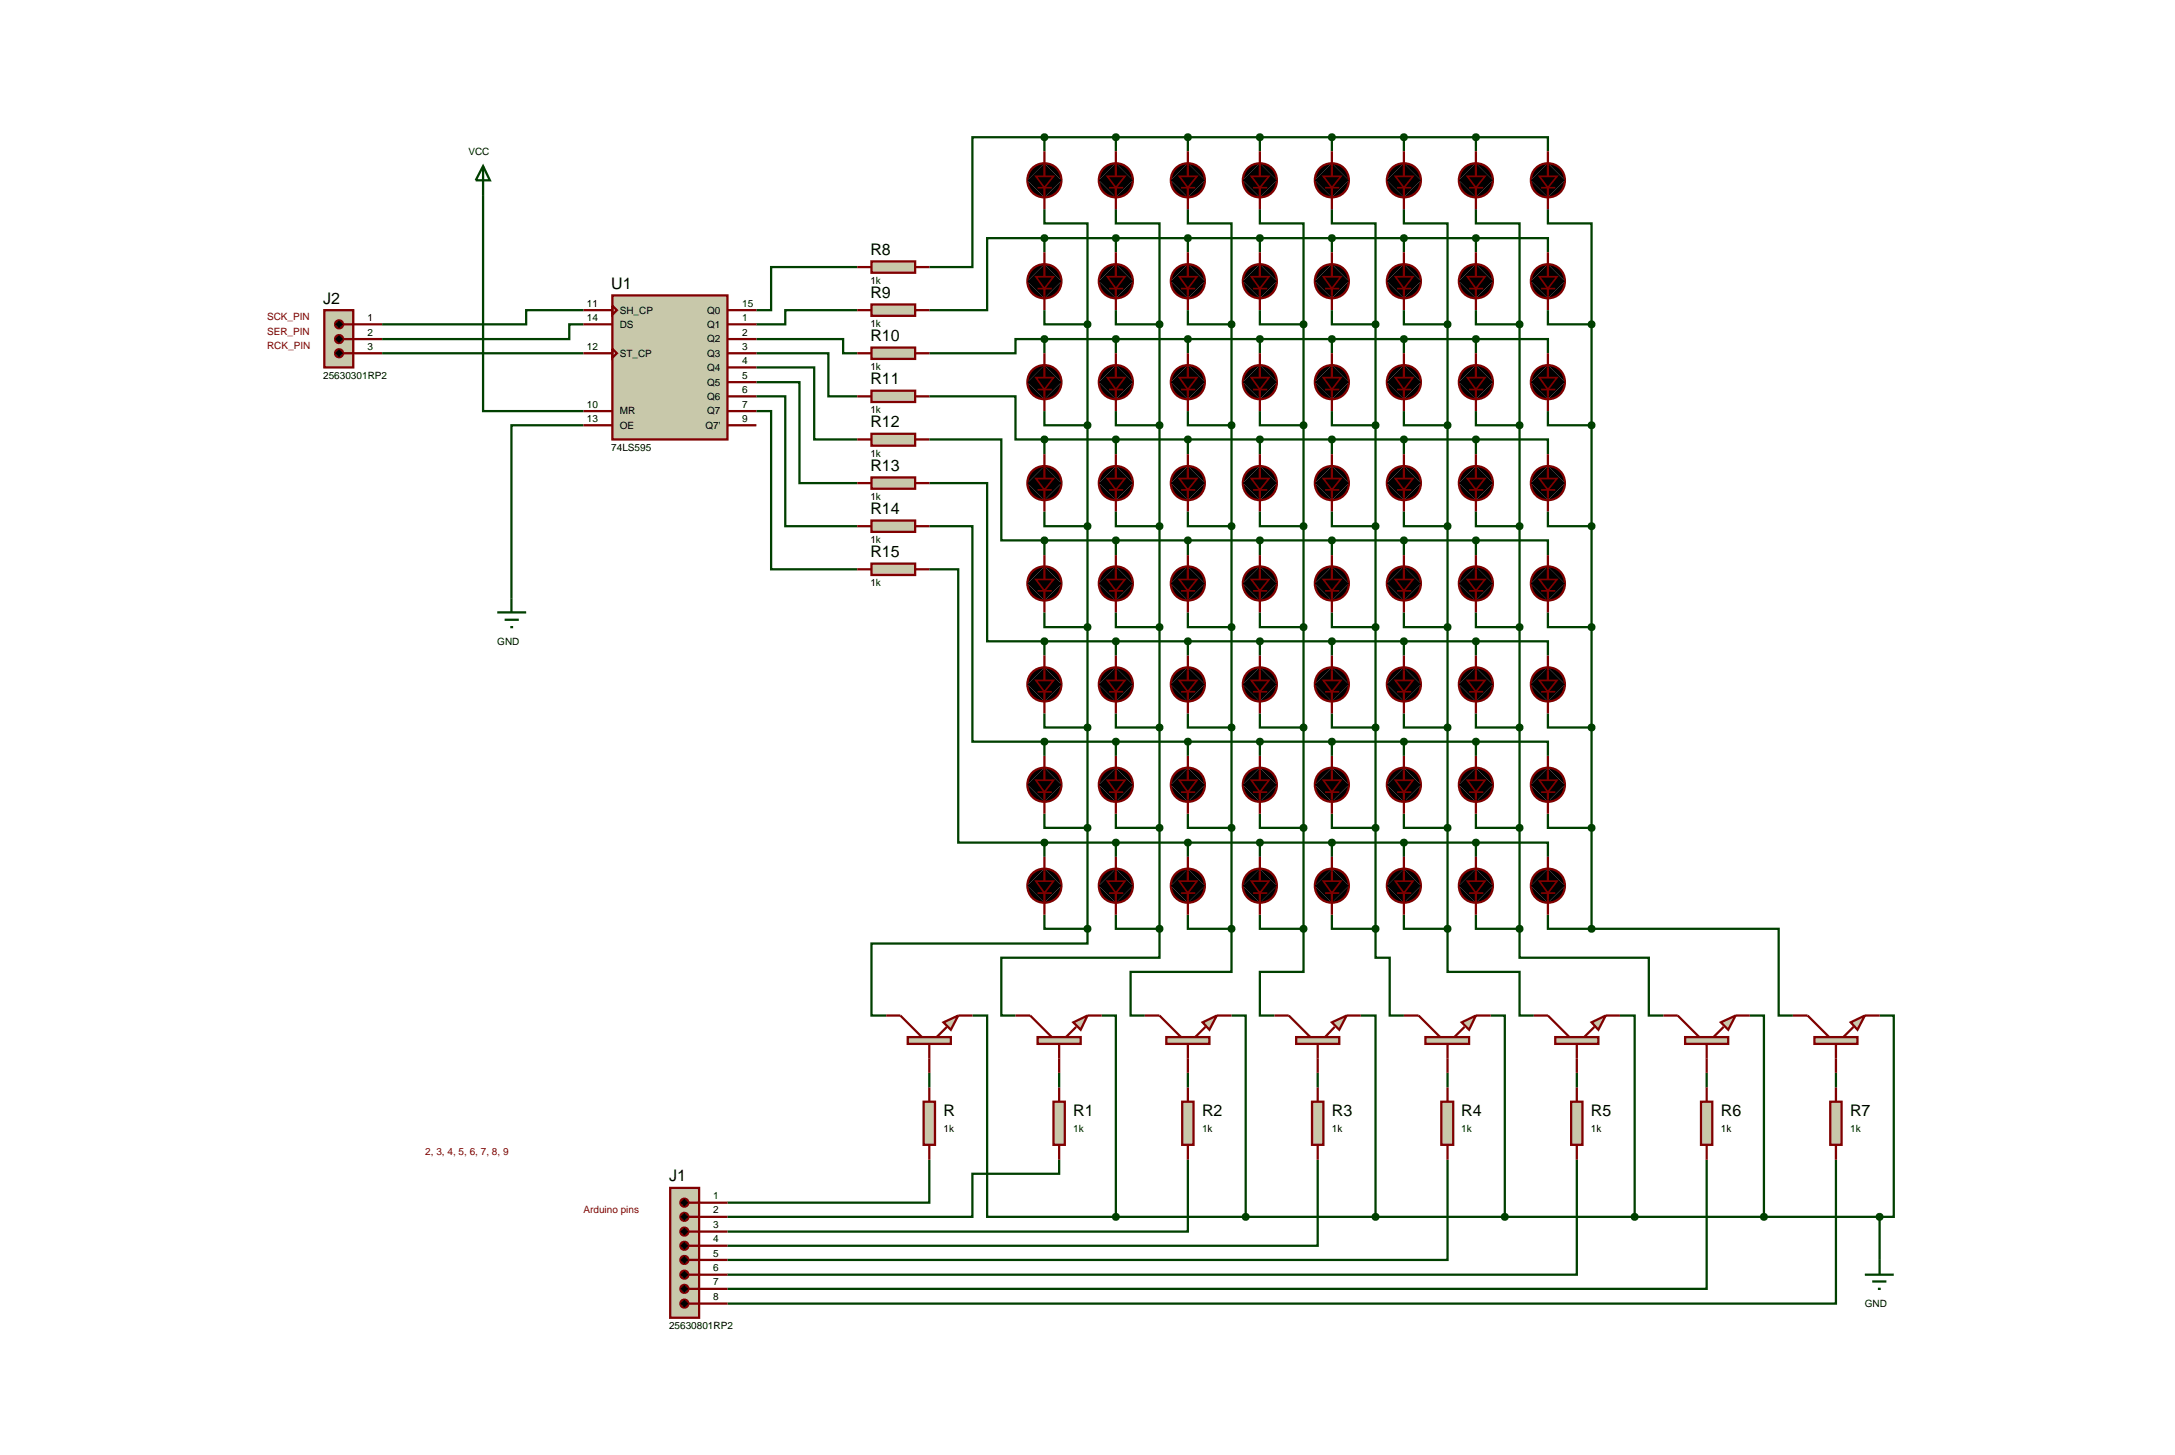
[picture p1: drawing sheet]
<svg xmlns="http://www.w3.org/2000/svg" width="384mm" height="257mm" viewBox="0 0 384 257" stroke-linecap="round" stroke-linejoin="round" font-family="sans-serif">
<defs><g id="words">
<g font-size="2.8">
<text x="153.5" y="45">R8</text>
<text x="57" y="53.6">J2</text>
<text x="107.8" y="51">U1</text>
<text x="153.5" y="52.6">R9</text>
<text x="153.5" y="60.2">R10</text>
<text x="153.5" y="67.8">R11</text>
<text x="153.5" y="75.4">R12</text>
<text x="153.5" y="83.1">R13</text>
<text x="153.5" y="90.7">R14</text>
<text x="153.5" y="98.3">R15</text>
<text x="166.4" y="196.9">R</text>
<text x="189.3" y="196.9">R1</text>
<text x="212" y="196.9">R2</text>
<text x="234.9" y="196.9">R3</text>
<text x="257.7" y="196.9">R4</text>
<text x="280.6" y="196.9">R5</text>
<text x="303.5" y="196.9">R6</text>
<text x="326.3" y="196.9">R7</text>
<text x="118" y="208.4">J1</text>
</g>
<g font-size="1.8">
<text x="82.6" y="27.3">VCC</text>
<text x="153.5" y="50.1">1k</text>
<text x="64.8" y="56.6">1</text>
<text x="64.8" y="59.2">2</text>
<text x="103.5" y="54.1">11</text>
<text x="103.5" y="56.6">14</text>
<text x="109.3" y="55.3">SH_CP</text>
<text x="109.3" y="57.8">DS</text>
<text x="124.7" y="55.3">Q0</text>
<text x="124.7" y="57.8">Q1</text>
<text x="130.9" y="54.1">15</text>
<text x="130.9" y="56.6">1</text>
<text x="130.9" y="59.2">2</text>
<text x="153.5" y="57.7">1k</text>
<text x="64.8" y="61.7">3</text>
<text x="103.5" y="61.7">12</text>
<text x="109.3" y="62.9">ST_CP</text>
<text x="124.7" y="60.4">Q2</text>
<text x="124.7" y="62.9">Q3</text>
<text x="124.7" y="65.4">Q4</text>
<text x="130.9" y="61.7">3</text>
<text x="130.9" y="64.2">4</text>
<text x="153.5" y="65.3">1k</text>
<text x="57" y="66.9">25630301RP2</text>
<text x="103.5" y="71.9">10</text>
<text x="124.7" y="68">Q5</text>
<text x="124.7" y="70.5">Q6</text>
<text x="130.9" y="66.8">5</text>
<text x="130.9" y="69.3">6</text>
<text x="130.9" y="71.9">7</text>
<text x="103.5" y="74.4">13</text>
<text x="109.3" y="73.1">MR</text>
<text x="109.3" y="75.6">OE</text>
<text x="124.4" y="75.6">Q7'</text>
<text x="124.7" y="73.1">Q7</text>
<text x="130.9" y="74.4">9</text>
<text x="153.5" y="72.9">1k</text>
<text x="107.8" y="79.6">74LS595</text>
<text x="153.5" y="80.6">1k</text>
<text x="153.5" y="88.2">1k</text>
<text x="153.5" y="95.8">1k</text>
<text x="153.5" y="103.4">1k</text>
<text x="87.7" y="113.7">GND</text>
<text x="166.4" y="199.7">1k</text>
<text x="189.3" y="199.7">1k</text>
<text x="212" y="199.7">1k</text>
<text x="234.9" y="199.7">1k</text>
<text x="257.7" y="199.7">1k</text>
<text x="280.6" y="199.7">1k</text>
<text x="303.5" y="199.7">1k</text>
<text x="326.3" y="199.7">1k</text>
<text x="125.8" y="211.5">1</text>
<text x="125.8" y="214">2</text>
<text x="125.8" y="216.6">3</text>
<text x="125.8" y="219.1">4</text>
<text x="125.8" y="221.6">5</text>
<text x="125.8" y="224.2">6</text>
<text x="125.8" y="226.7">7</text>
<text x="125.8" y="229.3">8</text>
<text x="328.9" y="230.5">GND</text>
<text x="118" y="234.4">25630801RP2</text>
</g>
<g font-size="1.8" fill="#800000">
<text x="47.1" y="59">SER_PIN</text>
<text x="47.1" y="56.5">SCK_PIN</text>
<text x="47.1" y="61.6">RCK_PIN</text>
<text x="75" y="203.7">2, 3, 4, 5, 6, 7, 8, 9</text>
<text x="102.9" y="213.9">Arduino pins</text>
</g>
</g></defs>
<g fill="none" stroke="#004000" stroke-width=".4">
<path d="M85.2 34.4v38.1h17.7M184.2 36.9v2.5h7.6v17.8M184.2 24.2h-12.7v22.9h-7.6M184.2 24.2h76.1M184.2 24.2v2.5M196.8 36.9v2.5h7.7v17.8M196.8 24.2v2.5M209.5 36.9v2.5h7.7v17.8M209.5 24.2v2.5M222.2 36.9v2.5h7.7v17.8M222.2 24.2v2.5M234.9 36.9v2.5h7.7v17.8"/>
<path d="M234.9 24.2v2.5M247.6 36.9v2.5h7.7v17.8M247.6 24.2v2.5M260.3 24.2h12.7v2.5M260.3 36.9v2.5h7.7v17.8M260.3 24.2v2.5M273 36.9v2.5h7.7v17.8M102.9 54.7h-10.1v2.5h-25.4M102.9 57.2h-2.5v2.6h-33M133.4 59.8h15.3v2.5h2.5M151.2 47.1h-15.2v7.6h-2.6M151.2 54.7h-12.7v2.5h-5.1"/>
<path d="M184.2 54.7v2.5h7.6M184.2 42h-10.1v12.7h-10.2M184.2 59.8h-5.1v2.5h-15.2M184.2 42h76.1M184.2 59.8h76.1M184.2 42v2.5M184.2 59.8v2.5M191.8 57.2v106.6M196.8 54.7v2.5h7.7M196.8 42v2.5M196.8 59.8v2.5M204.5 57.2v106.6"/>
<path d="M209.5 54.7v2.5h7.7M209.5 42v2.5M209.5 59.8v2.5M217.2 57.2v106.6M222.2 54.7v2.5h7.7M222.2 42v2.5M222.2 59.8v2.5M229.9 57.2v106.6M234.9 54.7v2.5h7.7M234.9 42v2.5M234.9 59.8v2.5M242.6 57.2v106.6"/>
<path d="M247.6 54.7v2.5h7.7M247.6 42v2.5M247.6 59.8v2.5M255.3 57.2v106.6M260.3 42h12.7v2.5M260.3 59.8h12.7v2.5M260.3 54.7v2.5h7.7M260.3 42v2.5M260.3 59.8v2.5M268 57.2v106.6M273 54.7v2.5h7.7M280.7 57.2v106.6"/>
<path d="M67.4 62.3h35.5M102.9 75h-12.7v30.5M133.4 62.3h12.7v7.6h5.1M133.4 64.8h10.2v12.7h7.6M133.4 67.4h7.6v17.8h10.2M133.4 69.9h5.1v22.9h12.7M133.4 72.5h2.6v27.9h15.2M163.9 69.9h15.2v7.6h5.1M163.9 77.5h12.7v17.8h7.6M184.2 72.5v2.5h7.6M184.2 77.5h76.1M184.2 77.5v2.6"/>
<path d="M196.8 72.5v2.5h7.7M196.8 77.5v2.6M209.5 72.5v2.5h7.7M209.5 77.5v2.6M222.2 72.5v2.5h7.7M222.2 77.5v2.6M234.9 72.5v2.5h7.7M234.9 77.5v2.6M247.6 72.5v2.5h7.7M247.6 77.5v2.6M260.3 77.5h12.7v2.6M260.3 72.5v2.5h7.7"/>
<path d="M260.3 77.5v2.6M273 72.5v2.5h7.7M163.9 85.2h10.2v27.9h10.1M163.9 92.8h7.6v38h12.7M184.2 90.2v2.6h7.6M184.2 95.3h76.1M184.2 95.3v2.6M196.8 90.2v2.6h7.7M196.8 95.3v2.6M209.5 90.2v2.6h7.7M209.5 95.3v2.6M222.2 90.2v2.6h7.7"/>
<path d="M222.2 95.3v2.6M234.9 90.2v2.6h7.7M234.9 95.3v2.6M247.6 90.2v2.6h7.7M247.6 95.3v2.6M260.3 95.3h12.7v2.6M260.3 90.2v2.6h7.7M260.3 95.3v2.6M273 90.2v2.6h7.7M163.9 100.4h5.1v48.2h15.2M184.2 108v2.6h7.6M184.2 113.1h76.1"/>
<path d="M184.2 113.1v2.5M196.8 108v2.6h7.7M196.8 113.1v2.5M209.5 108v2.6h7.7M209.5 113.1v2.5M222.2 108v2.6h7.7M222.2 113.1v2.5M234.9 108v2.6h7.7M234.9 113.1v2.5M247.6 108v2.6h7.7M247.6 113.1v2.5M260.3 113.1h12.7v2.5"/>
<path d="M260.3 108v2.6h7.7M260.3 113.1v2.5M273 108v2.6h7.7M184.2 125.8v2.5h7.6M184.2 130.8h76.1M184.2 130.8v2.5M196.8 125.8v2.5h7.7M196.8 130.8v2.5M209.5 125.8v2.5h7.7M209.5 130.8v2.5M222.2 125.8v2.5h7.7M222.2 130.8v2.5"/>
<path d="M234.9 125.8v2.5h7.7M234.9 130.8v2.5M247.6 125.8v2.5h7.7M247.6 130.8v2.5M260.3 130.8h12.7v2.5M260.3 125.8v2.5h7.7M260.3 130.8v2.5M273 125.8v2.5h7.7M184.2 143.5v2.5h7.6M184.2 148.6h76.1M184.2 148.6v2.5M196.8 143.5v2.5h7.7"/>
<path d="M196.8 148.6v2.5M209.5 143.5v2.5h7.7M209.5 148.6v2.5M222.2 143.5v2.5h7.7M222.2 148.6v2.5M234.9 143.5v2.5h7.7M234.9 148.6v2.5M247.6 143.5v2.5h7.7M247.6 148.6v2.5M260.3 148.6h12.7v2.5M260.3 143.5v2.5h7.7M260.3 148.6v2.5"/>
<path d="M273 143.5v2.5h7.7M171.5 179.1h2.6v35.5h22.7M184.2 161.3v2.5h7.6M191.8 163.8v2.6h-38.1v12.7h2.6M194.3 179.1h2.5v35.5M196.8 161.3v2.5h7.7M204.5 163.8v5.1h-27.9v10.2h2.5M209.5 161.3v2.5h7.7M217.2 163.8v7.6h-17.8v7.7h2.5M217.2 179.1h2.5v35.5M222.2 161.3v2.5h7.7M229.9 163.8v7.6h-7.7v7.7h2.6"/>
<path d="M234.9 161.3v2.5h7.7M240 179.1h2.6v35.5M242.6 163.8v5.1h2.5v10.2h2.5M247.6 161.3v2.5h7.7M255.3 163.8v7.6h12.7v7.7h2.5M260.3 161.3v2.5h7.7M262.9 179.1h2.5v35.5M268 163.8v5.1h22.8v10.2h2.6M273 161.3v2.5h7.7M280.7 163.8h33v15.3h2.5M285.7 179.1h2.6v35.5M308.6 179.1h2.5v35.5"/>
<path d="M331.5 179.1h2.5v35.5h-2.5M163.9 189.2v2.6M186.8 189.2v2.6M209.5 189.2v2.6M232.4 189.2v2.6M255.3 189.2v2.6M278.1 189.2v2.6M301 189.2v2.6M323.8 189.2v2.6M163.9 204.5v7.6h-35.6M186.8 204.5v2.5h-15.3v7.6h-43.2M196.8 214.6h134.7"/>
<path d="M209.5 204.5v12.7h-81.2M232.4 204.5v15.2h-104.1M255.3 204.5v17.7h-127M278.1 204.5v20.3h-149.8M301 204.5v22.8h-172.7M323.8 204.5v25.4h-195.5M331.5 214.6v7.6"/>
</g>
<g fill="#000" stroke="#800000" stroke-width=".4">
<path d="M181.8 29.9a2.97 2.97 0 0 1 2.4-1.1l-3 3 .1-.7zM184.2 28.8a2.95 2.95 0 0 1 3 3zM187.2 31.8a2.95 2.95 0 0 1-3 3zM181.2 31.8l3 3a2.95 2.95 0 0 1-3-3z"/>
<path d="M194.4 29.9a2.97 2.97 0 0 1 2.4-1.1l-3 3 .1-.7zM196.8 28.8a2.95 2.95 0 0 1 3 3zM199.8 31.8a2.95 2.95 0 0 1-3 3zM193.8 31.8l3 3a2.95 2.95 0 0 1-3-3z"/>
<path d="M207.1 29.9a2.97 2.97 0 0 1 2.4-1.1l-3 3 .1-.7zM209.5 28.8a2.95 2.95 0 0 1 3 3zM212.5 31.8a2.95 2.95 0 0 1-3 3zM206.5 31.8l3 3a2.95 2.95 0 0 1-3-3z"/>
<path d="M219.8 29.9a2.97 2.97 0 0 1 2.4-1.1l-3 3 .1-.7zM222.2 28.8a2.95 2.95 0 0 1 3 3zM225.2 31.8a2.95 2.95 0 0 1-3 3zM219.2 31.8l3 3a2.95 2.95 0 0 1-3-3z"/>
<path d="M232.5 29.9a2.97 2.97 0 0 1 2.4-1.1l-3 3 .1-.7zM234.9 28.8a2.95 2.95 0 0 1 3 3zM237.9 31.8a2.95 2.95 0 0 1-3 3zM231.9 31.8l3 3a2.95 2.95 0 0 1-3-3z"/>
<path d="M245.2 29.9a2.97 2.97 0 0 1 2.4-1.1l-3 3 .1-.7zM247.6 28.8a2.95 2.95 0 0 1 3 3zM250.6 31.8a2.95 2.95 0 0 1-3 3zM244.6 31.8l3 3a2.95 2.95 0 0 1-3-3z"/>
<path d="M257.9 29.9a2.97 2.97 0 0 1 2.4-1.1l-3 3 .1-.7zM260.3 28.8a2.95 2.95 0 0 1 3 3zM263.3 31.8a2.95 2.95 0 0 1-3 3zM257.3 31.8l3 3a2.95 2.95 0 0 1-3-3z"/>
<path d="M270.6 29.9a2.97 2.97 0 0 1 2.4-1.1l-3 3 .1-.7zM273 28.8a2.95 2.95 0 0 1 3 3zM276 31.8a2.95 2.95 0 0 1-3 3zM270 31.8l3 3a2.95 2.95 0 0 1-3-3z"/>
<path d="M181.8 47.7a2.97 2.97 0 0 1 2.4-1.1l-3 3 .1-.7zM184.2 46.6a2.95 2.95 0 0 1 3 3zM184.2 52.6l3-3a2.95 2.95 0 0 1-3 3zM181.2 49.6l3 3a2.95 2.95 0 0 1-3-3z"/>
<path d="M194.9 47.2l1.2-.5 .7-.1-3 3a2.97 2.97 0 0 1 1.1-2.4zM196.8 46.6a2.95 2.95 0 0 1 3 3zM196.8 52.6l3-3a2.95 2.95 0 0 1-3 3zM193.8 49.6l3 3a2.95 2.95 0 0 1-3-3z"/>
<path d="M207.6 47.2l1.2-.5 .7-.1-3 3a2.97 2.97 0 0 1 1.1-2.4zM209.5 46.6a2.95 2.95 0 0 1 3 3zM209.5 52.6l3-3a2.95 2.95 0 0 1-3 3zM206.5 49.6l3 3a2.95 2.95 0 0 1-3-3z"/>
<path d="M220.3 47.2l1.2-.5 .7-.1-3 3a2.97 2.97 0 0 1 1.1-2.4zM222.2 46.6a2.95 2.95 0 0 1 3 3zM222.2 52.6l3-3a2.95 2.95 0 0 1-3 3zM219.2 49.6l3 3a2.95 2.95 0 0 1-3-3z"/>
<path d="M233 47.2l1.2-.5 .7-.1-3 3a2.97 2.97 0 0 1 1.1-2.4zM234.9 46.6a2.95 2.95 0 0 1 3 3zM234.9 52.6l3-3a2.95 2.95 0 0 1-3 3zM231.9 49.6l3 3a2.95 2.95 0 0 1-3-3z"/>
<path d="M245.7 47.2l1.2-.5 .7-.1-3 3a2.97 2.97 0 0 1 1.1-2.4zM247.6 46.6a2.95 2.95 0 0 1 3 3zM247.6 52.6l3-3a2.95 2.95 0 0 1-3 3zM244.6 49.6l3 3a2.95 2.95 0 0 1-3-3z"/>
<path d="M258.4 47.2l1.2-.5 .7-.1-3 3a2.97 2.97 0 0 1 1.1-2.4zM260.3 46.6a2.95 2.95 0 0 1 3 3zM260.3 52.6l3-3a2.95 2.95 0 0 1-3 3zM257.3 49.6l3 3a2.95 2.95 0 0 1-3-3z"/>
<path d="M271.1 47.2l1.2-.5 .7-.1-3 3a2.97 2.97 0 0 1 1.1-2.4zM273 46.6a2.95 2.95 0 0 1 3 3zM273 52.6l3-3a2.95 2.95 0 0 1-3 3zM270 49.6l3 3a2.95 2.95 0 0 1-3-3z"/>
</g>
<g fill="#000">
<path d="M181.2 31.8l3-3 3 3-3 3zM193.8 31.8l3-3 3 3-3 3zM206.5 31.8l3-3 3 3-3 3zM219.2 31.8l3-3 3 3-3 3zM231.9 31.8l3-3 3 3-3 3zM244.6 31.8l3-3 3 3-3 3zM257.3 31.8l3-3 3 3-3 3zM270 31.8l3-3 3 3-3 3zM184.2 46.6l3 3-3 3-3-3zM196.8 46.6l3 3-3 3-3-3zM209.5 46.6l3 3-3 3-3-3zM222.2 46.6l3 3-3 3-3-3z"/>
<path d="M234.9 46.6l3 3-3 3-3-3zM247.6 46.6l3 3-3 3-3-3zM260.3 46.6l3 3-3 3-3-3zM273 46.6l3 3-3 3-3-3z"/>
</g>
<g fill="none" stroke="#800000" stroke-width=".3">
<path d="M183 33.1h2.5M195.6 33.1h2.5M208.3 33.1h2.5M221 33.1h2.5M233.7 33.1h2.5M246.4 33.1h2.5M259.1 33.1h2.5M271.8 33.1h2.5M183 50.9h2.5M195.6 50.9h2.5M208.3 50.9h2.5M221 50.9h2.5"/>
<path d="M233.7 50.9h2.5M246.4 50.9h2.5M259.1 50.9h2.5M271.8 50.9h2.5"/>
</g>
<g fill="none" stroke="#800000" stroke-width=".4">
<path d="M184.2 26.7v4.4M184.2 33.1v3.8M196.8 26.7v4.4M196.8 33.1v3.8M209.5 26.7v4.4M209.5 33.1v3.8M222.2 26.7v4.4M222.2 33.1v3.8M234.9 26.7v4.4M234.9 33.1v3.8M247.6 26.7v4.4M247.6 33.1v3.8"/>
<path d="M260.3 26.7v4.4M260.3 33.1v3.8M273 26.7v4.4M273 33.1v3.8M184.2 44.5v4.3M184.2 50.9v3.8M196.8 44.5v4.3M196.8 50.9v3.8M209.5 44.5v4.3M209.5 50.9v3.8M222.2 44.5v4.3M222.2 50.9v3.8"/>
<path d="M234.9 44.5v4.3M234.9 50.9v3.8M247.6 44.5v4.3M247.6 50.9v3.8M260.3 44.5v4.3M260.3 50.9v3.8M273 44.5v4.3M273 50.9v3.8"/>
</g>
<g fill="#000" stroke="#800000" stroke-width=".3">
<path d="M182.7 31.1h3.1l-1.6 2zM195.3 31.1h3.1l-1.6 2zM208 31.1h3.1l-1.6 2zM220.7 31.1h3.1l-1.6 2zM233.4 31.1h3.1l-1.6 2zM246.1 31.1h3.1l-1.6 2zM258.8 31.1h3.1l-1.6 2zM271.5 31.1h3.1l-1.6 2zM182.7 48.8h3.1l-1.6 2.1zM195.3 48.8h3.1l-1.6 2.1zM208 48.8h3.1l-1.6 2.1zM220.7 48.8h3.1l-1.6 2.1z"/>
<path d="M233.4 48.8h3.1l-1.6 2.1zM246.1 48.8h3.1l-1.6 2.1zM258.8 48.8h3.1l-1.6 2.1zM271.5 48.8h3.1l-1.6 2.1z"/>
</g>
<path d="M196.5 23.8l.3-.1-.5 .5zM196.8 23.7l.3 .1 .2 .4zM196.8 24.7l.5-.5-.2 .4zM196.3 24.2l.5 .5-.4-.2z" fill="#004000" stroke="#004000" stroke-width=".4"/>
<path d="M196.8 23.7l.5 .5-.5 .5-.5-.5z" fill="#004000"/>
<path d="M209.2 23.8l.3-.1-.5 .5zM209.5 23.7l.3 .1 .2 .4zM209.5 24.7l.5-.5-.2 .4zM209 24.2l.5 .5-.4-.2z" fill="#004000" stroke="#004000" stroke-width=".4"/>
<path d="M209.5 23.7l.5 .5-.5 .5-.5-.5z" fill="#004000"/>
<path d="M221.9 23.8l.3-.1-.5 .5zM222.2 23.7l.3 .1 .2 .4zM222.2 24.7l.5-.5-.2 .4zM221.7 24.2l.5 .5-.4-.2z" fill="#004000" stroke="#004000" stroke-width=".4"/>
<path d="M222.2 23.7l.5 .5-.5 .5-.5-.5z" fill="#004000"/>
<path d="M234.6 23.8l.3-.1-.5 .5zM234.9 23.7l.3 .1 .2 .4zM234.9 24.7l.5-.5-.2 .4zM234.4 24.2l.5 .5-.4-.2z" fill="#004000" stroke="#004000" stroke-width=".4"/>
<path d="M234.9 23.7l.5 .5-.5 .5-.5-.5z" fill="#004000"/>
<path d="M247.3 23.8l.3-.1-.5 .5zM247.6 23.7l.3 .1 .2 .4zM247.6 24.7l.5-.5-.2 .4zM247.1 24.2l.5 .5-.4-.2z" fill="#004000" stroke="#004000" stroke-width=".4"/>
<path d="M247.6 23.7l.5 .5-.5 .5-.5-.5z" fill="#004000"/>
<path d="M260 23.8l.3-.1-.5 .5zM260.3 23.7l.3 .1 .2 .4zM260.3 24.7l.5-.5-.2 .4zM259.8 24.2l.5 .5-.4-.2z" fill="#004000" stroke="#004000" stroke-width=".4"/>
<path d="M260.3 23.7l.5 .5-.5 .5-.5-.5z" fill="#004000"/>
<path d="M196.5 41.6l.3-.1-.5 .5zM196.8 41.5l.3 .1 .2 .4zM196.8 42.5l.5-.5-.2 .4zM196.3 42l.5 .5-.4-.2z" fill="#004000" stroke="#004000" stroke-width=".4"/>
<path d="M196.3 42l.5-.5 .5 .5-.5 .5z" fill="#004000"/>
<path d="M209.2 41.6l.3-.1-.5 .5zM209.5 41.5l.3 .1 .2 .4zM209.5 42.5l.5-.5-.2 .4zM209 42l.5 .5-.4-.2z" fill="#004000" stroke="#004000" stroke-width=".4"/>
<path d="M209.5 41.5l.5 .5-.5 .5-.5-.5z" fill="#004000"/>
<path d="M221.8 41.7l.4-.2-.5 .5zM222.2 41.5l.3 .1 .2 .4zM222.2 42.5l.5-.5-.2 .4zM221.7 42l.5 .5-.4-.2z" fill="#004000" stroke="#004000" stroke-width=".4"/>
<path d="M222.2 41.5l.5 .5-.5 .5-.5-.5z" fill="#004000"/>
<path d="M234.5 41.7l.4-.2-.5 .5zM234.9 41.5l.3 .1 .2 .4zM234.9 42.5l.5-.5-.2 .4zM234.4 42l.5 .5-.4-.2z" fill="#004000" stroke="#004000" stroke-width=".4"/>
<path d="M234.4 42l.5-.5 .5 .5-.5 .5z" fill="#004000"/>
<path d="M247.3 41.6l.3-.1-.5 .5zM247.6 41.5l.3 .1 .2 .4zM247.6 42.5l.5-.5-.2 .4zM247.1 42l.5 .5-.4-.2z" fill="#004000" stroke="#004000" stroke-width=".4"/>
<path d="M247.6 41.5l.5 .5-.5 .5-.5-.5z" fill="#004000"/>
<path d="M259.9 41.7l.4-.2-.5 .5zM260.3 41.5l.3 .1 .2 .4zM260.3 42.5l.5-.5-.2 .4zM259.8 42l.5 .5-.4-.2z" fill="#004000" stroke="#004000" stroke-width=".4"/>
<path d="M259.8 42l.5-.5 .5 .5-.5 .5z" fill="#004000"/>
<g fill="#000" stroke="#800000" stroke-width=".4">
<path d="M181.8 65.5a2.97 2.97 0 0 1 2.4-1.1l-3 3 .1-.7zM184.2 64.4a2.95 2.95 0 0 1 3 3zM187.2 67.4a2.95 2.95 0 0 1-3 3zM181.2 67.4l3 3a2.95 2.95 0 0 1-3-3z"/>
<path d="M194.4 65.5a2.97 2.97 0 0 1 2.4-1.1l-3 3 .1-.7zM196.8 64.4a2.95 2.95 0 0 1 3 3zM199.8 67.4a2.95 2.95 0 0 1-3 3zM193.8 67.4l3 3a2.95 2.95 0 0 1-3-3z"/>
<path d="M207.1 65.5a2.97 2.97 0 0 1 2.4-1.1l-3 3 .1-.7zM209.5 64.4a2.95 2.95 0 0 1 3 3zM212.5 67.4a2.95 2.95 0 0 1-3 3zM206.5 67.4l3 3a2.95 2.95 0 0 1-3-3z"/>
<path d="M219.8 65.5a2.97 2.97 0 0 1 2.4-1.1l-3 3 .1-.7zM222.2 64.4a2.95 2.95 0 0 1 3 3zM225.2 67.4a2.95 2.95 0 0 1-3 3zM219.2 67.4l3 3a2.95 2.95 0 0 1-3-3z"/>
<path d="M232.5 65.5a2.97 2.97 0 0 1 2.4-1.1l-3 3 .1-.7zM234.9 64.4a2.95 2.95 0 0 1 3 3zM237.9 67.4a2.95 2.95 0 0 1-3 3zM231.9 67.4l3 3a2.95 2.95 0 0 1-3-3z"/>
<path d="M245.2 65.5a2.97 2.97 0 0 1 2.4-1.1l-3 3 .1-.7zM247.6 64.4a2.95 2.95 0 0 1 3 3zM250.6 67.4a2.95 2.95 0 0 1-3 3zM244.6 67.4l3 3a2.95 2.95 0 0 1-3-3z"/>
<path d="M257.9 65.5a2.97 2.97 0 0 1 2.4-1.1l-3 3 .1-.7zM260.3 64.4a2.95 2.95 0 0 1 3 3zM263.3 67.4a2.95 2.95 0 0 1-3 3zM257.3 67.4l3 3a2.95 2.95 0 0 1-3-3z"/>
<path d="M270.6 65.5a2.97 2.97 0 0 1 2.4-1.1l-3 3 .1-.7zM273 64.4a2.95 2.95 0 0 1 3 3zM276 67.4a2.95 2.95 0 0 1-3 3zM270 67.4l3 3a2.95 2.95 0 0 1-3-3z"/>
<path d="M181.8 83.3a2.97 2.97 0 0 1 2.4-1.1l-3 3 .1-.7zM184.2 82.2a2.95 2.95 0 0 1 3 3zM187.2 85.2a2.95 2.95 0 0 1-3 3zM181.2 85.2l3 3a2.95 2.95 0 0 1-3-3z"/>
<path d="M194.9 82.8l1.2-.5 .7-.1-3 3a2.97 2.97 0 0 1 1.1-2.4zM196.8 82.2a2.95 2.95 0 0 1 3 3zM196.8 88.2l3-3a2.95 2.95 0 0 1-3 3zM193.8 85.2l3 3a2.95 2.95 0 0 1-3-3z"/>
<path d="M207.6 82.8l1.2-.5 .7-.1-3 3a2.97 2.97 0 0 1 1.1-2.4zM209.5 82.2a2.95 2.95 0 0 1 3 3zM209.5 88.2l3-3a2.95 2.95 0 0 1-3 3zM206.5 85.2l3 3a2.95 2.95 0 0 1-3-3z"/>
<path d="M220.3 82.8l1.2-.5 .7-.1-3 3a2.97 2.97 0 0 1 1.1-2.4zM222.2 82.2a2.95 2.95 0 0 1 3 3zM222.2 88.2l3-3a2.95 2.95 0 0 1-3 3zM219.2 85.2l3 3a2.95 2.95 0 0 1-3-3z"/>
<path d="M233 82.8l1.2-.5 .7-.1-3 3a2.97 2.97 0 0 1 1.1-2.4zM234.9 82.2a2.95 2.95 0 0 1 3 3zM234.9 88.2l3-3a2.95 2.95 0 0 1-3 3zM231.9 85.2l3 3a2.95 2.95 0 0 1-3-3z"/>
<path d="M245.7 82.8l1.2-.5 .7-.1-3 3a2.97 2.97 0 0 1 1.1-2.4zM247.6 82.2a2.95 2.95 0 0 1 3 3zM247.6 88.2l3-3a2.95 2.95 0 0 1-3 3zM244.6 85.2l3 3a2.95 2.95 0 0 1-3-3z"/>
<path d="M258.4 82.8l1.2-.5 .7-.1-3 3a2.97 2.97 0 0 1 1.1-2.4zM260.3 82.2a2.95 2.95 0 0 1 3 3zM260.3 88.2l3-3a2.95 2.95 0 0 1-3 3zM257.3 85.2l3 3a2.95 2.95 0 0 1-3-3z"/>
<path d="M271.1 82.8l1.2-.5 .7-.1-3 3a2.97 2.97 0 0 1 1.1-2.4zM273 82.2a2.95 2.95 0 0 1 3 3zM273 88.2l3-3a2.95 2.95 0 0 1-3 3zM270 85.2l3 3a2.95 2.95 0 0 1-3-3z"/>
</g>
<g fill="#000">
<path d="M181.2 67.4l3-3 3 3-3 3zM193.8 67.4l3-3 3 3-3 3zM206.5 67.4l3-3 3 3-3 3zM219.2 67.4l3-3 3 3-3 3zM231.9 67.4l3-3 3 3-3 3zM244.6 67.4l3-3 3 3-3 3zM257.3 67.4l3-3 3 3-3 3zM270 67.4l3-3 3 3-3 3zM181.2 85.2l3-3 3 3-3 3zM196.8 82.2l3 3-3 3-3-3zM209.5 82.2l3 3-3 3-3-3zM222.2 82.2l3 3-3 3-3-3z"/>
<path d="M234.9 82.2l3 3-3 3-3-3zM247.6 82.2l3 3-3 3-3-3zM260.3 82.2l3 3-3 3-3-3zM273 82.2l3 3-3 3-3-3z"/>
</g>
<g fill="none" stroke="#800000" stroke-width=".3">
<path d="M183 68.7h2.5M195.6 68.7h2.5M208.3 68.7h2.5M221 68.7h2.5M233.7 68.7h2.5M246.4 68.7h2.5M259.1 68.7h2.5M271.8 68.7h2.5M183 86.4h2.5M195.6 86.4h2.5M208.3 86.4h2.5M221 86.4h2.5"/>
<path d="M233.7 86.4h2.5M246.4 86.4h2.5M259.1 86.4h2.5M271.8 86.4h2.5"/>
</g>
<g fill="none" stroke="#800000" stroke-width=".4">
<path d="M184.2 62.3v4.3M184.2 68.7v3.8M196.8 62.3v4.3M196.8 68.7v3.8M209.5 62.3v4.3M209.5 68.7v3.8M222.2 62.3v4.3M222.2 68.7v3.8M234.9 62.3v4.3M234.9 68.7v3.8M247.6 62.3v4.3M247.6 68.7v3.8"/>
<path d="M260.3 62.3v4.3M260.3 68.7v3.8M273 62.3v4.3M273 68.7v3.8M184.2 80.1v4.3M184.2 86.4v3.8M196.8 80.1v4.3M196.8 86.4v3.8M209.5 80.1v4.3M209.5 86.4v3.8M222.2 80.1v4.3M222.2 86.4v3.8"/>
<path d="M234.9 80.1v4.3M234.9 86.4v3.8M247.6 80.1v4.3M247.6 86.4v3.8M260.3 80.1v4.3M260.3 86.4v3.8M273 80.1v4.3M273 86.4v3.8"/>
</g>
<g fill="#000" stroke="#800000" stroke-width=".3">
<path d="M182.7 66.6h3.1l-1.6 2.1zM195.3 66.6h3.1l-1.6 2.1zM208 66.6h3.1l-1.6 2.1zM220.7 66.6h3.1l-1.6 2.1zM233.4 66.6h3.1l-1.6 2.1zM246.1 66.6h3.1l-1.6 2.1zM258.8 66.6h3.1l-1.6 2.1zM271.5 66.6h3.1l-1.6 2.1zM182.7 84.4h3.1l-1.6 2zM195.3 84.4h3.1l-1.6 2zM208 84.4h3.1l-1.6 2zM220.7 84.4h3.1l-1.6 2z"/>
<path d="M233.4 84.4h3.1l-1.6 2zM246.1 84.4h3.1l-1.6 2zM258.8 84.4h3.1l-1.6 2zM271.5 84.4h3.1l-1.6 2z"/>
</g>
<path d="M196.5 59.4l.3-.1-.5 .5zM196.8 59.3l.4 .2 .1 .3zM196.8 60.3l.5-.5-.2 .4zM196.3 59.8l.5 .5-.4-.2z" fill="#004000" stroke="#004000" stroke-width=".4"/>
<path d="M196.8 59.3l.5 .5-.5 .5-.5-.5z" fill="#004000"/>
<path d="M209.2 59.4l.3-.1-.5 .5zM209.5 59.3l.3 .1 .2 .4zM209.5 60.3l.5-.5-.2 .4zM209 59.8l.5 .5-.4-.2z" fill="#004000" stroke="#004000" stroke-width=".4"/>
<path d="M209.5 59.3l.5 .5-.5 .5-.5-.5z" fill="#004000"/>
<path d="M221.9 59.4l.3-.1-.5 .5zM222.2 59.3l.3 .1 .2 .4zM222.2 60.3l.5-.5-.2 .4zM221.7 59.8l.5 .5-.4-.2z" fill="#004000" stroke="#004000" stroke-width=".4"/>
<path d="M222.2 59.3l.5 .5-.5 .5-.5-.5z" fill="#004000"/>
<path d="M234.6 59.4l.3-.1-.5 .5zM234.9 59.3l.3 .1 .2 .4zM234.9 60.3l.5-.5-.2 .4zM234.4 59.8l.5 .5-.4-.2z" fill="#004000" stroke="#004000" stroke-width=".4"/>
<path d="M234.9 59.3l.5 .5-.5 .5-.5-.5z" fill="#004000"/>
<path d="M247.3 59.4l.3-.1-.5 .5zM247.6 59.3l.3 .1 .2 .4zM247.6 60.3l.5-.5-.2 .4zM247.1 59.8l.5 .5-.4-.2z" fill="#004000" stroke="#004000" stroke-width=".4"/>
<path d="M247.6 59.3l.5 .5-.5 .5-.5-.5z" fill="#004000"/>
<path d="M260 59.4l.3-.1-.5 .5zM260.3 59.3l.3 .1 .2 .4zM260.3 60.3l.5-.5-.2 .4zM259.8 59.8l.5 .5-.4-.2z" fill="#004000" stroke="#004000" stroke-width=".4"/>
<path d="M260.3 59.3l.5 .5-.5 .5-.5-.5z" fill="#004000"/>
<path d="M196.4 77.2l.4-.2-.5 .5zM196.8 77l.3 .1 .2 .4zM196.8 78l.5-.5-.2 .4zM196.3 77.5l.5 .5-.4-.2z" fill="#004000" stroke="#004000" stroke-width=".4"/>
<path d="M196.3 77.5l.5-.5 .5 .5-.5 .5z" fill="#004000"/>
<path d="M209.1 77.2l.4-.2-.5 .5zM209.5 77l.3 .1 .2 .4zM209.5 78l.5-.5-.2 .4zM209 77.5l.5 .5-.4-.2z" fill="#004000" stroke="#004000" stroke-width=".4"/>
<path d="M209 77.5l.5-.5 .5 .5-.5 .5z" fill="#004000"/>
<path d="M221.8 77.2l.4-.2-.5 .5zM222.2 77l.3 .1 .2 .4zM222.2 78l.5-.5-.2 .4zM221.7 77.5l.5 .5-.4-.2z" fill="#004000" stroke="#004000" stroke-width=".4"/>
<path d="M221.7 77.5l.5-.5 .5 .5-.5 .5z" fill="#004000"/>
<path d="M234.5 77.2l.4-.2-.5 .5zM234.9 77l.3 .1 .2 .4zM234.9 78l.5-.5-.2 .4zM234.4 77.5l.5 .5-.4-.2z" fill="#004000" stroke="#004000" stroke-width=".4"/>
<path d="M234.4 77.5l.5-.5 .5 .5-.5 .5z" fill="#004000"/>
<path d="M247.2 77.2l.4-.2-.5 .5zM247.6 77l.3 .1 .2 .4zM247.6 78l.5-.5-.2 .4zM247.1 77.5l.5 .5-.4-.2z" fill="#004000" stroke="#004000" stroke-width=".4"/>
<path d="M247.1 77.5l.5-.5 .5 .5-.5 .5z" fill="#004000"/>
<path d="M259.9 77.2l.4-.2-.5 .5zM260.3 77l.3 .1 .2 .4zM260.3 78l.5-.5-.2 .4zM259.8 77.5l.5 .5-.4-.2z" fill="#004000" stroke="#004000" stroke-width=".4"/>
<path d="M259.8 77.5l.5-.5 .5 .5-.5 .5z" fill="#004000"/>
<g fill="#000" stroke="#800000" stroke-width=".4">
<path d="M181.8 101a2.97 2.97 0 0 1 2.4-1.1l-3 3 .1-.7zM184.2 99.9a2.95 2.95 0 0 1 3 3zM187.2 102.9a2.95 2.95 0 0 1-3 3zM181.2 102.9l3 3a2.95 2.95 0 0 1-3-3z"/>
<path d="M194.9 100.5l1.2-.5 .7-.1-3 3a2.97 2.97 0 0 1 1.1-2.4zM196.8 99.9a2.95 2.95 0 0 1 3 3zM196.8 105.9l3-3a2.95 2.95 0 0 1-3 3zM193.8 102.9l3 3a2.95 2.95 0 0 1-3-3z"/>
<path d="M207.6 100.5l1.2-.5 .7-.1-3 3a2.97 2.97 0 0 1 1.1-2.4zM209.5 99.9a2.95 2.95 0 0 1 3 3zM209.5 105.9l3-3a2.95 2.95 0 0 1-3 3zM206.5 102.9l3 3a2.95 2.95 0 0 1-3-3z"/>
<path d="M220.3 100.5l1.2-.5 .7-.1-3 3a2.97 2.97 0 0 1 1.1-2.4zM222.2 99.9a2.95 2.95 0 0 1 3 3zM222.2 105.9l3-3a2.95 2.95 0 0 1-3 3zM219.2 102.9l3 3a2.95 2.95 0 0 1-3-3z"/>
<path d="M233 100.5l1.2-.5 .7-.1-3 3a2.97 2.97 0 0 1 1.1-2.4zM234.9 99.9a2.95 2.95 0 0 1 3 3zM234.9 105.9l3-3a2.95 2.95 0 0 1-3 3zM231.9 102.9l3 3a2.95 2.95 0 0 1-3-3z"/>
<path d="M245.7 100.5l1.2-.5 .7-.1-3 3a2.97 2.97 0 0 1 1.1-2.4zM247.6 99.9a2.95 2.95 0 0 1 3 3zM247.6 105.9l3-3a2.95 2.95 0 0 1-3 3zM244.6 102.9l3 3a2.95 2.95 0 0 1-3-3z"/>
<path d="M258.4 100.5l1.2-.5 .7-.1-3 3a2.97 2.97 0 0 1 1.1-2.4zM260.3 99.9a2.95 2.95 0 0 1 3 3zM260.3 105.9l3-3a2.95 2.95 0 0 1-3 3zM257.3 102.9l3 3a2.95 2.95 0 0 1-3-3z"/>
<path d="M271.1 100.5l1.2-.5 .7-.1-3 3a2.97 2.97 0 0 1 1.1-2.4zM273 99.9a2.95 2.95 0 0 1 3 3zM273 105.9l3-3a2.95 2.95 0 0 1-3 3zM270 102.9l3 3a2.95 2.95 0 0 1-3-3z"/>
<path d="M181.8 118.8a2.97 2.97 0 0 1 2.4-1.1l-3 3 .1-.7zM184.2 117.7a2.95 2.95 0 0 1 3 3zM187.2 120.7a2.95 2.95 0 0 1-3 3zM181.2 120.7l3 3a2.95 2.95 0 0 1-3-3z"/>
<path d="M194.9 118.3l1.2-.5 .7-.1-3 3a2.97 2.97 0 0 1 1.1-2.4zM196.8 117.7a2.95 2.95 0 0 1 3 3zM196.8 123.7l3-3a2.95 2.95 0 0 1-3 3zM193.8 120.7l3 3a2.95 2.95 0 0 1-3-3z"/>
<path d="M207.6 118.3l1.2-.5 .7-.1-3 3a2.97 2.97 0 0 1 1.1-2.4zM209.5 117.7a2.95 2.95 0 0 1 3 3zM209.5 123.7l3-3a2.95 2.95 0 0 1-3 3zM206.5 120.7l3 3a2.95 2.95 0 0 1-3-3z"/>
<path d="M220.3 118.3l1.2-.5 .7-.1-3 3a2.97 2.97 0 0 1 1.1-2.4zM222.2 117.7a2.95 2.95 0 0 1 3 3zM222.2 123.7l3-3a2.95 2.95 0 0 1-3 3zM219.2 120.7l3 3a2.95 2.95 0 0 1-3-3z"/>
<path d="M233 118.3l1.2-.5 .7-.1-3 3a2.97 2.97 0 0 1 1.1-2.4zM234.9 117.7a2.95 2.95 0 0 1 3 3zM234.9 123.7l3-3a2.95 2.95 0 0 1-3 3zM231.9 120.7l3 3a2.95 2.95 0 0 1-3-3z"/>
<path d="M245.7 118.3l1.2-.5 .7-.1-3 3a2.97 2.97 0 0 1 1.1-2.4zM247.6 117.7a2.95 2.95 0 0 1 3 3zM247.6 123.7l3-3a2.95 2.95 0 0 1-3 3zM244.6 120.7l3 3a2.95 2.95 0 0 1-3-3z"/>
<path d="M258.4 118.3l1.2-.5 .7-.1-3 3a2.97 2.97 0 0 1 1.1-2.4zM260.3 117.7a2.95 2.95 0 0 1 3 3zM260.3 123.7l3-3a2.95 2.95 0 0 1-3 3zM257.3 120.7l3 3a2.95 2.95 0 0 1-3-3z"/>
<path d="M271.1 118.3l1.2-.5 .7-.1-3 3a2.97 2.97 0 0 1 1.1-2.4zM273 117.7a2.95 2.95 0 0 1 3 3zM273 123.7l3-3a2.95 2.95 0 0 1-3 3zM270 120.7l3 3a2.95 2.95 0 0 1-3-3z"/>
</g>
<g fill="#000">
<path d="M181.2 102.9l3-3 3 3-3 3zM196.8 99.9l3 3-3 3-3-3zM209.5 99.9l3 3-3 3-3-3zM222.2 99.9l3 3-3 3-3-3zM234.9 99.9l3 3-3 3-3-3zM247.6 99.9l3 3-3 3-3-3zM260.3 99.9l3 3-3 3-3-3zM273 99.9l3 3-3 3-3-3zM181.2 120.7l3-3 3 3-3 3zM196.8 117.7l3 3-3 3-3-3zM209.5 117.7l3 3-3 3-3-3zM222.2 117.7l3 3-3 3-3-3z"/>
<path d="M234.9 117.7l3 3-3 3-3-3zM247.6 117.7l3 3-3 3-3-3zM260.3 117.7l3 3-3 3-3-3zM273 117.7l3 3-3 3-3-3z"/>
</g>
<g fill="none" stroke="#800000" stroke-width=".3">
<path d="M183 104.2h2.5M195.6 104.2h2.5M208.3 104.2h2.5M221 104.2h2.5M233.7 104.2h2.5M246.4 104.2h2.5M259.1 104.2h2.5M271.8 104.2h2.5M183 122h2.5M195.6 122h2.5M208.3 122h2.5M221 122h2.5"/>
<path d="M233.7 122h2.5M246.4 122h2.5M259.1 122h2.5M271.8 122h2.5"/>
</g>
<g fill="none" stroke="#800000" stroke-width=".4">
<path d="M184.2 97.9v4.3M196.8 97.9v4.3M209.5 97.9v4.3M222.2 97.9v4.3M234.9 97.9v4.3M247.6 97.9v4.3M260.3 97.9v4.3M273 97.9v4.3M184.2 104.2v3.8M184.2 115.6v4.4M196.8 104.2v3.8M196.8 115.6v4.4"/>
<path d="M209.5 104.2v3.8M209.5 115.6v4.4M222.2 104.2v3.8M222.2 115.6v4.4M234.9 104.2v3.8M234.9 115.6v4.4M247.6 104.2v3.8M247.6 115.6v4.4M260.3 104.2v3.8M260.3 115.6v4.4M273 104.2v3.8M273 115.6v4.4"/>
<path d="M184.2 122v3.8M196.8 122v3.8M209.5 122v3.8M222.2 122v3.8M234.9 122v3.8M247.6 122v3.8M260.3 122v3.8M273 122v3.8"/>
</g>
<g fill="#000" stroke="#800000" stroke-width=".3">
<path d="M182.7 102.2h3.1l-1.6 2zM195.3 102.2h3.1l-1.6 2zM208 102.2h3.1l-1.6 2zM220.7 102.2h3.1l-1.6 2zM233.4 102.2h3.1l-1.6 2zM246.1 102.2h3.1l-1.6 2zM258.8 102.2h3.1l-1.6 2zM271.5 102.2h3.1l-1.6 2zM182.7 120h3.1l-1.6 2zM195.3 120h3.1l-1.6 2zM208 120h3.1l-1.6 2zM220.7 120h3.1l-1.6 2z"/>
<path d="M233.4 120h3.1l-1.6 2zM246.1 120h3.1l-1.6 2zM258.8 120h3.1l-1.6 2zM271.5 120h3.1l-1.6 2z"/>
</g>
<path d="M196.5 94.9l.3-.1-.5 .5zM196.8 94.8l.4 .2 .1 .3zM196.8 95.8l.5-.5-.2 .4zM196.3 95.3l.5 .5-.4-.2z" fill="#004000" stroke="#004000" stroke-width=".4"/>
<path d="M196.8 94.8l.5 .5-.5 .5-.5-.5z" fill="#004000"/>
<path d="M209.2 94.9l.3-.1-.5 .5zM209.5 94.8l.4 .2 .1 .3zM209.5 95.8l.5-.5-.2 .4zM209 95.3l.5 .5-.4-.2z" fill="#004000" stroke="#004000" stroke-width=".4"/>
<path d="M209.5 94.8l.5 .5-.5 .5-.5-.5z" fill="#004000"/>
<path d="M221.9 94.9l.3-.1-.5 .5zM222.2 94.8l.4 .2 .1 .3zM222.2 95.8l.5-.5-.2 .4zM221.7 95.3l.5 .5-.4-.2z" fill="#004000" stroke="#004000" stroke-width=".4"/>
<path d="M222.2 94.8l.5 .5-.5 .5-.5-.5z" fill="#004000"/>
<path d="M234.6 94.9l.3-.1-.5 .5zM234.9 94.8l.4 .2 .1 .3zM234.9 95.8l.5-.5-.2 .4zM234.4 95.3l.5 .5-.4-.2z" fill="#004000" stroke="#004000" stroke-width=".4"/>
<path d="M234.9 94.8l.5 .5-.5 .5-.5-.5z" fill="#004000"/>
<path d="M247.3 94.9l.3-.1-.5 .5zM247.6 94.8l.4 .2 .1 .3zM247.6 95.8l.5-.5-.2 .4zM247.1 95.3l.5 .5-.4-.2z" fill="#004000" stroke="#004000" stroke-width=".4"/>
<path d="M247.6 94.8l.5 .5-.5 .5-.5-.5z" fill="#004000"/>
<path d="M260 94.9l.3-.1-.5 .5zM260.3 94.8l.4 .2 .1 .3zM260.3 95.8l.5-.5-.2 .4zM259.8 95.3l.5 .5-.4-.2z" fill="#004000" stroke="#004000" stroke-width=".4"/>
<path d="M260.3 94.8l.5 .5-.5 .5-.5-.5z" fill="#004000"/>
<path d="M196.4 112.8l.4-.2-.5 .5zM196.8 112.6l.3 .1 .2 .4zM196.8 113.6l.5-.5-.1 .3zM196.3 113.1l.5 .5-.4-.2z" fill="#004000" stroke="#004000" stroke-width=".4"/>
<path d="M196.3 113.1l.5-.5 .5 .5-.5 .5z" fill="#004000"/>
<path d="M209.1 112.8l.4-.2-.5 .5zM209.5 112.6l.3 .1 .2 .4zM209.5 113.6l.5-.5-.1 .3zM209 113.1l.5 .5-.4-.2z" fill="#004000" stroke="#004000" stroke-width=".4"/>
<path d="M209.5 112.6l.5 .5-.5 .5-.5-.5z" fill="#004000"/>
<path d="M221.8 112.8l.4-.2-.5 .5zM222.2 112.6l.3 .1 .2 .4zM222.2 113.6l.5-.5-.1 .3zM221.7 113.1l.5 .5-.4-.2z" fill="#004000" stroke="#004000" stroke-width=".4"/>
<path d="M221.7 113.1l.5-.5 .5 .5-.5 .5z" fill="#004000"/>
<path d="M234.5 112.8l.4-.2-.5 .5zM234.9 112.6l.3 .1 .2 .4zM234.9 113.6l.5-.5-.1 .3zM234.4 113.1l.5 .5-.4-.2z" fill="#004000" stroke="#004000" stroke-width=".4"/>
<path d="M234.4 113.1l.5-.5 .5 .5-.5 .5z" fill="#004000"/>
<path d="M247.2 112.8l.4-.2-.5 .5zM247.6 112.6l.3 .1 .2 .4zM247.6 113.6l.5-.5-.1 .3zM247.1 113.1l.5 .5-.4-.2z" fill="#004000" stroke="#004000" stroke-width=".4"/>
<path d="M247.6 112.6l.5 .5-.5 .5-.5-.5z" fill="#004000"/>
<path d="M259.9 112.8l.4-.2-.5 .5zM260.3 112.6l.3 .1 .2 .4zM260.3 113.6l.5-.5-.1 .3zM259.8 113.1l.5 .5-.4-.2z" fill="#004000" stroke="#004000" stroke-width=".4"/>
<path d="M259.8 113.1l.5-.5 .5 .5-.5 .5z" fill="#004000"/>
<g fill="#000" stroke="#800000" stroke-width=".4">
<path d="M181.8 136.5a2.97 2.97 0 0 1 2.4-1.1l-3 3 .1-.7zM184.2 135.4a2.95 2.95 0 0 1 3 3zM187.2 138.4a2.95 2.95 0 0 1-3 3zM181.2 138.4l3 3a2.95 2.95 0 0 1-3-3z"/>
<path d="M194.9 136l1.2-.5 .7-.1-3 3a2.97 2.97 0 0 1 1.1-2.4zM196.8 135.4a2.95 2.95 0 0 1 3 3zM196.8 141.4l3-3a2.95 2.95 0 0 1-3 3zM193.8 138.4l3 3a2.95 2.95 0 0 1-3-3z"/>
<path d="M207.6 136l1.2-.5 .7-.1-3 3a2.97 2.97 0 0 1 1.1-2.4zM209.5 135.4a2.95 2.95 0 0 1 3 3zM209.5 141.4l3-3a2.95 2.95 0 0 1-3 3zM206.5 138.4l3 3a2.95 2.95 0 0 1-3-3z"/>
<path d="M220.3 136l1.2-.5 .7-.1-3 3a2.97 2.97 0 0 1 1.1-2.4zM222.2 135.4a2.95 2.95 0 0 1 3 3zM222.2 141.4l3-3a2.95 2.95 0 0 1-3 3zM219.2 138.4l3 3a2.95 2.95 0 0 1-3-3z"/>
<path d="M233 136l1.2-.5 .7-.1-3 3a2.97 2.97 0 0 1 1.1-2.4zM234.9 135.4a2.95 2.95 0 0 1 3 3zM234.9 141.4l3-3a2.95 2.95 0 0 1-3 3zM231.9 138.4l3 3a2.95 2.95 0 0 1-3-3z"/>
<path d="M245.7 136l1.2-.5 .7-.1-3 3a2.97 2.97 0 0 1 1.1-2.4zM247.6 135.4a2.95 2.95 0 0 1 3 3zM247.6 141.4l3-3a2.95 2.95 0 0 1-3 3zM244.6 138.4l3 3a2.95 2.95 0 0 1-3-3z"/>
<path d="M258.4 136l1.2-.5 .7-.1-3 3a2.97 2.97 0 0 1 1.1-2.4zM260.3 135.4a2.95 2.95 0 0 1 3 3zM260.3 141.4l3-3a2.95 2.95 0 0 1-3 3zM257.3 138.4l3 3a2.95 2.95 0 0 1-3-3z"/>
<path d="M271.1 136l1.2-.5 .7-.1-3 3a2.97 2.97 0 0 1 1.1-2.4zM273 135.4a2.95 2.95 0 0 1 3 3zM273 141.4l3-3a2.95 2.95 0 0 1-3 3zM270 138.4l3 3a2.95 2.95 0 0 1-3-3z"/>
<path d="M181.8 154.3a2.97 2.97 0 0 1 2.4-1.1l-3 3 .1-.7zM184.2 153.2a2.95 2.95 0 0 1 3 3zM187.2 156.2a2.95 2.95 0 0 1-3 3zM181.2 156.2l3 3a2.95 2.95 0 0 1-3-3z"/>
<path d="M194.9 153.8l1.2-.5 .7-.1-3 3a2.97 2.97 0 0 1 1.1-2.4zM196.8 153.2a2.95 2.95 0 0 1 3 3zM196.8 159.2l3-3a2.95 2.95 0 0 1-3 3zM193.8 156.2l3 3a2.95 2.95 0 0 1-3-3z"/>
<path d="M207.6 153.8l1.2-.5 .7-.1-3 3a2.97 2.97 0 0 1 1.1-2.4zM209.5 153.2a2.95 2.95 0 0 1 3 3zM209.5 159.2l3-3a2.95 2.95 0 0 1-3 3zM206.5 156.2l3 3a2.95 2.95 0 0 1-3-3z"/>
<path d="M220.3 153.8l1.2-.5 .7-.1-3 3a2.97 2.97 0 0 1 1.1-2.4zM222.2 153.2a2.95 2.95 0 0 1 3 3zM222.2 159.2l3-3a2.95 2.95 0 0 1-3 3zM219.2 156.2l3 3a2.95 2.95 0 0 1-3-3z"/>
<path d="M233 153.8l1.2-.5 .7-.1-3 3a2.97 2.97 0 0 1 1.1-2.4zM234.9 153.2a2.95 2.95 0 0 1 3 3zM234.9 159.2l3-3a2.95 2.95 0 0 1-3 3zM231.9 156.2l3 3a2.95 2.95 0 0 1-3-3z"/>
<path d="M245.7 153.8l1.2-.5 .7-.1-3 3a2.97 2.97 0 0 1 1.1-2.4zM247.6 153.2a2.95 2.95 0 0 1 3 3zM247.6 159.2l3-3a2.95 2.95 0 0 1-3 3zM244.6 156.2l3 3a2.95 2.95 0 0 1-3-3z"/>
<path d="M258.4 153.8l1.2-.5 .7-.1-3 3a2.97 2.97 0 0 1 1.1-2.4zM260.3 153.2a2.95 2.95 0 0 1 3 3zM260.3 159.2l3-3a2.95 2.95 0 0 1-3 3zM257.3 156.2l3 3a2.95 2.95 0 0 1-3-3z"/>
<path d="M271.1 153.8l1.2-.5 .7-.1-3 3a2.97 2.97 0 0 1 1.1-2.4zM273 153.2a2.95 2.95 0 0 1 3 3zM273 159.2l3-3a2.95 2.95 0 0 1-3 3zM270 156.2l3 3a2.95 2.95 0 0 1-3-3z"/>
</g>
<g fill="#000">
<path d="M181.2 138.4l3-3 3 3-3 3zM196.8 135.4l3 3-3 3-3-3zM209.5 135.4l3 3-3 3-3-3zM222.2 135.4l3 3-3 3-3-3zM234.9 135.4l3 3-3 3-3-3zM247.6 135.4l3 3-3 3-3-3zM260.3 135.4l3 3-3 3-3-3zM273 135.4l3 3-3 3-3-3zM181.2 156.2l3-3 3 3-3 3zM196.8 153.2l3 3-3 3-3-3zM209.5 153.2l3 3-3 3-3-3zM222.2 153.2l3 3-3 3-3-3z"/>
<path d="M234.9 153.2l3 3-3 3-3-3zM247.6 153.2l3 3-3 3-3-3zM260.3 153.2l3 3-3 3-3-3zM273 153.2l3 3-3 3-3-3z"/>
</g>
<g fill="none" stroke="#800000" stroke-width=".3">
<path d="M183 139.7h2.5M195.6 139.7h2.5M208.3 139.7h2.5M221 139.7h2.5M233.7 139.7h2.5M246.4 139.7h2.5M259.1 139.7h2.5M271.8 139.7h2.5M183 157.5h2.5M195.6 157.5h2.5M208.3 157.5h2.5M221 157.5h2.5"/>
<path d="M233.7 157.5h2.5M246.4 157.5h2.5M259.1 157.5h2.5M271.8 157.5h2.5"/>
</g>
<g fill="none" stroke="#800000" stroke-width=".4">
<path d="M184.2 133.3v4.3M184.2 139.7v3.8M196.8 133.3v4.3M196.8 139.7v3.8M209.5 133.3v4.3M209.5 139.7v3.8M222.2 133.3v4.3M222.2 139.7v3.8M234.9 133.3v4.3M234.9 139.7v3.8M247.6 133.3v4.3M247.6 139.7v3.8"/>
<path d="M260.3 133.3v4.3M260.3 139.7v3.8M273 133.3v4.3M273 139.7v3.8M184.2 151.1v4.3M184.2 157.5v3.8M196.8 151.1v4.3M196.8 157.5v3.8M209.5 151.1v4.3M209.5 157.5v3.8M222.2 151.1v4.3M222.2 157.5v3.8"/>
<path d="M234.9 151.1v4.3M234.9 157.5v3.8M247.6 151.1v4.3M247.6 157.5v3.8M260.3 151.1v4.3M260.3 157.5v3.8M273 151.1v4.3M273 157.5v3.8"/>
</g>
<g fill="#000" stroke="#800000" stroke-width=".3">
<path d="M182.7 137.6h3.1l-1.6 2.1zM195.3 137.6h3.1l-1.6 2.1zM208 137.6h3.1l-1.6 2.1zM220.7 137.6h3.1l-1.6 2.1zM233.4 137.6h3.1l-1.6 2.1zM246.1 137.6h3.1l-1.6 2.1zM258.8 137.6h3.1l-1.6 2.1zM271.5 137.6h3.1l-1.6 2.1zM182.7 155.4h3.1l-1.6 2.1zM195.3 155.4h3.1l-1.6 2.1zM208 155.4h3.1l-1.6 2.1zM220.7 155.4h3.1l-1.6 2.1z"/>
<path d="M233.4 155.4h3.1l-1.6 2.1zM246.1 155.4h3.1l-1.6 2.1zM258.8 155.4h3.1l-1.6 2.1zM271.5 155.4h3.1l-1.6 2.1z"/>
</g>
<path d="M196.5 130.4l.3-.1-.5 .5zM196.8 130.3l.4 .2 .1 .3zM196.8 131.3l.5-.5-.2 .4zM196.3 130.8l.5 .5-.4-.2z" fill="#004000" stroke="#004000" stroke-width=".4"/>
<path d="M196.8 130.3l.5 .5-.5 .5-.5-.5z" fill="#004000"/>
<path d="M209.2 130.4l.3-.1-.5 .5zM209.5 130.3l.4 .2 .1 .3zM209.5 131.3l.5-.5-.2 .4zM209 130.8l.5 .5-.4-.2z" fill="#004000" stroke="#004000" stroke-width=".4"/>
<path d="M209.5 130.3l.5 .5-.5 .5-.5-.5z" fill="#004000"/>
<path d="M221.9 130.4l.3-.1-.5 .5zM222.2 130.3l.4 .2 .1 .3zM222.2 131.3l.5-.5-.2 .4zM221.7 130.8l.5 .5-.4-.2z" fill="#004000" stroke="#004000" stroke-width=".4"/>
<path d="M222.2 130.3l.5 .5-.5 .5-.5-.5z" fill="#004000"/>
<path d="M234.6 130.4l.3-.1-.5 .5zM234.9 130.3l.4 .2 .1 .3zM234.9 131.3l.5-.5-.2 .4zM234.4 130.8l.5 .5-.4-.2z" fill="#004000" stroke="#004000" stroke-width=".4"/>
<path d="M234.9 130.3l.5 .5-.5 .5-.5-.5z" fill="#004000"/>
<path d="M247.3 130.4l.3-.1-.5 .5zM247.6 130.3l.4 .2 .1 .3zM247.6 131.3l.5-.5-.2 .4zM247.1 130.8l.5 .5-.4-.2z" fill="#004000" stroke="#004000" stroke-width=".4"/>
<path d="M247.6 130.3l.5 .5-.5 .5-.5-.5z" fill="#004000"/>
<path d="M260 130.4l.3-.1-.5 .5zM260.3 130.3l.4 .2 .1 .3zM260.3 131.3l.5-.5-.2 .4zM259.8 130.8l.5 .5-.4-.2z" fill="#004000" stroke="#004000" stroke-width=".4"/>
<path d="M260.3 130.3l.5 .5-.5 .5-.5-.5z" fill="#004000"/>
<path d="M196.4 148.3l.4-.2-.5 .5zM196.8 148.1l.3 .1 .2 .4zM196.8 149.1l.5-.5-.1 .3zM196.3 148.6l.5 .5-.4-.2z" fill="#004000" stroke="#004000" stroke-width=".4"/>
<path d="M196.3 148.6l.5-.5 .5 .5-.5 .5z" fill="#004000"/>
<path d="M209.1 148.3l.4-.2-.5 .5zM209.5 148.1l.3 .1 .2 .4zM209.5 149.1l.5-.5-.1 .3zM209 148.6l.5 .5-.4-.2z" fill="#004000" stroke="#004000" stroke-width=".4"/>
<path d="M209 148.6l.5-.5 .5 .5-.5 .5z" fill="#004000"/>
<path d="M221.8 148.3l.4-.2-.5 .5zM222.2 148.1l.3 .1 .2 .4zM222.2 149.1l.5-.5-.1 .3zM221.7 148.6l.5 .5-.4-.2z" fill="#004000" stroke="#004000" stroke-width=".4"/>
<path d="M222.2 148.1l.5 .5-.5 .5-.5-.5z" fill="#004000"/>
<path d="M234.5 148.3l.4-.2-.5 .5zM234.9 148.1l.3 .1 .2 .4zM234.9 149.1l.5-.5-.1 .3zM234.4 148.6l.5 .5-.4-.2z" fill="#004000" stroke="#004000" stroke-width=".4"/>
<path d="M234.4 148.6l.5-.5 .5 .5-.5 .5z" fill="#004000"/>
<path d="M247.2 148.3l.4-.2-.5 .5zM247.6 148.1l.3 .1 .2 .4zM247.6 149.1l.5-.5-.1 .3zM247.1 148.6l.5 .5-.4-.2z" fill="#004000" stroke="#004000" stroke-width=".4"/>
<path d="M247.1 148.6l.5-.5 .5 .5-.5 .5z" fill="#004000"/>
<path d="M259.9 148.3l.4-.2-.5 .5zM260.3 148.1l.3 .1 .2 .4zM260.3 149.1l.5-.5-.1 .3zM259.8 148.6l.5 .5-.4-.2z" fill="#004000" stroke="#004000" stroke-width=".4"/>
<path d="M259.8 148.6l.5-.5 .5 .5-.5 .5z" fill="#004000"/>
<path d="M191.4 145.7l.4-.2-.5 .5zM191.8 145.5l.4 .2 .1 .3zM192.3 146l-.1 .3-.4 .2zM191.3 146l.5 .5-.4-.2z" fill="#004000" stroke="#004000" stroke-width=".4"/>
<path d="M191.3 146l.5-.5 .5 .5-.5 .5z" fill="#004000"/>
<path d="M191.4 128l.4-.2-.5 .5zM191.8 127.8l.4 .2 .1 .3zM192.3 128.3l-.1 .3-.4 .2zM191.3 128.3l.5 .5-.4-.2z" fill="#004000" stroke="#004000" stroke-width=".4"/>
<path d="M191.3 128.3l.5-.5 .5 .5-.5 .5z" fill="#004000"/>
<path d="M191.5 110.2l.3-.1-.5 .5zM191.8 110.1l.4 .2 .1 .3zM192.3 110.6l-.1 .3-.4 .2zM191.3 110.6l.5 .5-.4-.2z" fill="#004000" stroke="#004000" stroke-width=".4"/>
<path d="M191.8 110.1l.5 .5-.5 .5-.5-.5z" fill="#004000"/>
<path d="M191.4 92.5l.4-.2-.5 .5zM191.8 92.3l.4 .2 .1 .3zM192.3 92.8l-.1 .3-.4 .2zM191.3 92.8l.5 .5-.4-.2z" fill="#004000" stroke="#004000" stroke-width=".4"/>
<path d="M191.3 92.8l.5-.5 .5 .5-.5 .5z" fill="#004000"/>
<path d="M191.5 74.6l.3-.1-.5 .5zM191.8 74.5l.4 .2 .1 .3zM192.3 75l-.1 .3-.4 .2zM191.3 75l.5 .5-.4-.2z" fill="#004000" stroke="#004000" stroke-width=".4"/>
<path d="M191.8 74.5l.5 .5-.5 .5-.5-.5z" fill="#004000"/>
<path d="M191.5 56.8l.3-.1-.5 .5zM191.8 56.7l.4 .2 .1 .3zM192.3 57.2l-.1 .3-.4 .2zM191.3 57.2l.5 .5-.4-.2z" fill="#004000" stroke="#004000" stroke-width=".4"/>
<path d="M191.8 56.7l.5 .5-.5 .5-.5-.5z" fill="#004000"/>
<path d="M204.2 56.8l.3-.1-.5 .5zM204.5 56.7l.4 .2 .1 .3zM205 57.2l-.1 .3-.4 .2zM204 57.2l.5 .5-.4-.2z" fill="#004000" stroke="#004000" stroke-width=".4"/>
<path d="M204.5 56.7l.5 .5-.5 .5-.5-.5z" fill="#004000"/>
<path d="M204.2 74.6l.3-.1-.5 .5zM204.5 74.5l.4 .2 .1 .3zM205 75l-.1 .3-.4 .2zM204 75l.5 .5-.4-.2z" fill="#004000" stroke="#004000" stroke-width=".4"/>
<path d="M204.5 74.5l.5 .5-.5 .5-.5-.5z" fill="#004000"/>
<path d="M204.1 92.5l.4-.2-.5 .5zM204.5 92.3l.4 .2 .1 .3zM205 92.8l-.1 .3-.4 .2zM204 92.8l.5 .5-.4-.2z" fill="#004000" stroke="#004000" stroke-width=".4"/>
<path d="M204 92.8l.5-.5 .5 .5-.5 .5z" fill="#004000"/>
<path d="M204.2 110.2l.3-.1-.5 .5zM204.5 110.1l.4 .2 .1 .3zM205 110.6l-.1 .3-.4 .2zM204 110.6l.5 .5-.4-.2z" fill="#004000" stroke="#004000" stroke-width=".4"/>
<path d="M204.5 110.1l.5 .5-.5 .5-.5-.5z" fill="#004000"/>
<path d="M204.1 128l.4-.2-.5 .5zM204.5 127.8l.4 .2 .1 .3zM204.5 128.8l.5-.5-.1 .3zM204 128.3l.5 .5-.4-.2z" fill="#004000" stroke="#004000" stroke-width=".4"/>
<path d="M204.5 127.8l.5 .5-.5 .5-.5-.5z" fill="#004000"/>
<path d="M204.1 145.7l.4-.2-.5 .5zM204.5 145.5l.4 .2 .1 .3zM205 146l-.1 .3-.4 .2zM204 146l.5 .5-.4-.2z" fill="#004000" stroke="#004000" stroke-width=".4"/>
<path d="M204 146l.5-.5 .5 .5-.5 .5z" fill="#004000"/>
<path d="M216.9 56.8l.3-.1-.5 .5zM217.2 56.7l.4 .2 .1 .3zM217.7 57.2l-.1 .3-.4 .2zM216.7 57.2l.5 .5-.4-.2z" fill="#004000" stroke="#004000" stroke-width=".4"/>
<path d="M217.2 56.7l.5 .5-.5 .5-.5-.5z" fill="#004000"/>
<path d="M216.9 74.6l.3-.1-.5 .5zM217.2 74.5l.4 .2 .1 .3zM217.7 75l-.1 .3-.4 .2zM216.7 75l.5 .5-.4-.2z" fill="#004000" stroke="#004000" stroke-width=".4"/>
<path d="M217.2 74.5l.5 .5-.5 .5-.5-.5z" fill="#004000"/>
<path d="M216.8 92.5l.4-.2-.5 .5zM217.2 92.3l.4 .2 .1 .3zM217.7 92.8l-.1 .3-.4 .2zM216.7 92.8l.5 .5-.4-.2z" fill="#004000" stroke="#004000" stroke-width=".4"/>
<path d="M216.7 92.8l.5-.5 .5 .5-.5 .5z" fill="#004000"/>
<path d="M216.9 110.2l.3-.1-.5 .5zM217.2 110.1l.4 .2 .1 .3zM217.7 110.6l-.1 .3-.4 .2zM216.7 110.6l.5 .5-.4-.2z" fill="#004000" stroke="#004000" stroke-width=".4"/>
<path d="M217.2 110.1l.5 .5-.5 .5-.5-.5z" fill="#004000"/>
<path d="M216.8 128l.4-.2-.5 .5zM217.2 127.8l.4 .2 .1 .3zM217.7 128.3l-.1 .3-.4 .2zM216.7 128.3l.5 .5-.4-.2z" fill="#004000" stroke="#004000" stroke-width=".4"/>
<path d="M216.7 128.3l.5-.5 .5 .5-.5 .5z" fill="#004000"/>
<path d="M216.8 145.7l.4-.2-.5 .5zM217.2 145.5l.4 .2 .1 .3zM217.7 146l-.1 .3-.4 .2zM216.7 146l.5 .5-.4-.2z" fill="#004000" stroke="#004000" stroke-width=".4"/>
<path d="M216.7 146l.5-.5 .5 .5-.5 .5z" fill="#004000"/>
<path d="M229.6 56.8l.3-.1-.5 .5zM229.9 56.7l.4 .2 .1 .3zM230.4 57.2l-.1 .3-.4 .2zM229.4 57.2l.5 .5-.4-.2z" fill="#004000" stroke="#004000" stroke-width=".4"/>
<path d="M229.9 56.7l.5 .5-.5 .5-.5-.5z" fill="#004000"/>
<path d="M229.6 74.6l.3-.1-.5 .5zM229.9 74.5l.4 .2 .1 .3zM230.4 75l-.1 .3-.4 .2zM229.4 75l.5 .5-.4-.2z" fill="#004000" stroke="#004000" stroke-width=".4"/>
<path d="M229.9 74.5l.5 .5-.5 .5-.5-.5z" fill="#004000"/>
<path d="M229.5 92.5l.4-.2-.5 .5zM229.9 92.3l.4 .2 .1 .3zM230.4 92.8l-.1 .3-.4 .2zM229.4 92.8l.5 .5-.4-.2z" fill="#004000" stroke="#004000" stroke-width=".4"/>
<path d="M229.4 92.8l.5-.5 .5 .5-.5 .5z" fill="#004000"/>
<path d="M229.6 110.2l.3-.1-.5 .5zM229.9 110.1l.4 .2 .1 .3zM230.4 110.6l-.1 .3-.4 .2zM229.4 110.6l.5 .5-.4-.2z" fill="#004000" stroke="#004000" stroke-width=".4"/>
<path d="M229.9 110.1l.5 .5-.5 .5-.5-.5z" fill="#004000"/>
<path d="M229.5 128l.4-.2-.5 .5zM229.9 127.8l.4 .2 .1 .3zM229.9 128.8l.5-.5-.1 .3zM229.4 128.3l.5 .5-.4-.2z" fill="#004000" stroke="#004000" stroke-width=".4"/>
<path d="M229.4 128.3l.5-.5 .5 .5-.5 .5z" fill="#004000"/>
<path d="M229.5 145.7l.4-.2-.5 .5zM229.9 145.5l.4 .2 .1 .3zM230.4 146l-.1 .3-.4 .2zM229.4 146l.5 .5-.4-.2z" fill="#004000" stroke="#004000" stroke-width=".4"/>
<path d="M229.4 146l.5-.5 .5 .5-.5 .5z" fill="#004000"/>
<path d="M242.3 56.8l.3-.1-.5 .5zM242.6 56.7l.4 .2 .1 .3zM243.1 57.2l-.1 .3-.4 .2zM242.1 57.2l.5 .5-.4-.2z" fill="#004000" stroke="#004000" stroke-width=".4"/>
<path d="M242.6 56.7l.5 .5-.5 .5-.5-.5z" fill="#004000"/>
<path d="M242.3 74.6l.3-.1-.5 .5zM242.6 74.5l.4 .2 .1 .3zM243.1 75l-.1 .3-.4 .2zM242.1 75l.5 .5-.4-.2z" fill="#004000" stroke="#004000" stroke-width=".4"/>
<path d="M242.6 74.5l.5 .5-.5 .5-.5-.5z" fill="#004000"/>
<path d="M242.2 92.5l.4-.2-.5 .5zM242.6 92.3l.4 .2 .1 .3zM242.6 93.3l.5-.5-.1 .3zM242.1 92.8l.5 .5-.4-.2z" fill="#004000" stroke="#004000" stroke-width=".4"/>
<path d="M242.1 92.8l.5-.5 .5 .5-.5 .5z" fill="#004000"/>
<path d="M242.3 110.2l.3-.1-.5 .5zM242.6 110.1l.4 .2 .1 .3zM243.1 110.6l-.1 .3-.4 .2zM242.1 110.6l.5 .5-.4-.2z" fill="#004000" stroke="#004000" stroke-width=".4"/>
<path d="M242.6 110.1l.5 .5-.5 .5-.5-.5z" fill="#004000"/>
<path d="M242.2 128l.4-.2-.5 .5zM242.6 127.8l.4 .2 .1 .3zM243.1 128.3l-.1 .3-.4 .2zM242.1 128.3l.5 .5-.4-.2z" fill="#004000" stroke="#004000" stroke-width=".4"/>
<path d="M242.6 127.8l.5 .5-.5 .5-.5-.5z" fill="#004000"/>
<path d="M242.2 145.7l.4-.2-.5 .5zM242.6 145.5l.4 .2 .1 .3zM243.1 146l-.1 .3-.4 .2zM242.1 146l.5 .5-.4-.2z" fill="#004000" stroke="#004000" stroke-width=".4"/>
<path d="M242.1 146l.5-.5 .5 .5-.5 .5z" fill="#004000"/>
<path d="M254.9 145.7l.4-.2-.5 .5zM255.3 145.5l.4 .2 .1 .3zM255.8 146l-.1 .3-.4 .2zM254.8 146l.5 .5-.4-.2z" fill="#004000" stroke="#004000" stroke-width=".4"/>
<path d="M254.8 146l.5-.5 .5 .5-.5 .5z" fill="#004000"/>
<path d="M254.9 128l.4-.2-.5 .5zM255.3 127.8l.4 .2 .1 .3zM255.8 128.3l-.1 .3-.4 .2zM254.8 128.3l.5 .5-.4-.2z" fill="#004000" stroke="#004000" stroke-width=".4"/>
<path d="M254.8 128.3l.5-.5 .5 .5-.5 .5z" fill="#004000"/>
<path d="M255 110.2l.3-.1-.5 .5zM255.3 110.1l.4 .2 .1 .3zM255.8 110.6l-.1 .3-.4 .2zM254.8 110.6l.5 .5-.4-.2z" fill="#004000" stroke="#004000" stroke-width=".4"/>
<path d="M255.3 110.1l.5 .5-.5 .5-.5-.5z" fill="#004000"/>
<path d="M254.9 92.5l.4-.2-.5 .5zM255.3 92.3l.4 .2 .1 .3zM255.8 92.8l-.1 .3-.4 .2zM254.8 92.8l.5 .5-.4-.2z" fill="#004000" stroke="#004000" stroke-width=".4"/>
<path d="M254.8 92.8l.5-.5 .5 .5-.5 .5z" fill="#004000"/>
<path d="M255 74.6l.3-.1-.5 .5zM255.3 74.5l.4 .2 .1 .3zM255.8 75l-.1 .3-.4 .2zM254.8 75l.5 .5-.4-.2z" fill="#004000" stroke="#004000" stroke-width=".4"/>
<path d="M255.3 74.5l.5 .5-.5 .5-.5-.5z" fill="#004000"/>
<path d="M255 56.8l.3-.1-.5 .5zM255.3 56.7l.4 .2 .1 .3zM255.8 57.2l-.1 .3-.4 .2zM254.8 57.2l.5 .5-.4-.2z" fill="#004000" stroke="#004000" stroke-width=".4"/>
<path d="M255.3 56.7l.5 .5-.5 .5-.5-.5z" fill="#004000"/>
<path d="M267.7 56.8l.3-.1-.5 .5zM268 56.7l.4 .2 .1 .3zM268.5 57.2l-.1 .3-.4 .2zM267.5 57.2l.5 .5-.4-.2z" fill="#004000" stroke="#004000" stroke-width=".4"/>
<path d="M268 56.7l.5 .5-.5 .5-.5-.5z" fill="#004000"/>
<path d="M267.7 74.6l.3-.1-.5 .5zM268 74.5l.4 .2 .1 .3zM268.5 75l-.1 .3-.4 .2zM267.5 75l.5 .5-.4-.2z" fill="#004000" stroke="#004000" stroke-width=".4"/>
<path d="M268 74.5l.5 .5-.5 .5-.5-.5z" fill="#004000"/>
<path d="M267.6 92.5l.4-.2-.5 .5zM268 92.3l.4 .2 .1 .3zM268.5 92.8l-.1 .3-.4 .2zM267.5 92.8l.5 .5-.4-.2z" fill="#004000" stroke="#004000" stroke-width=".4"/>
<path d="M267.5 92.8l.5-.5 .5 .5-.5 .5z" fill="#004000"/>
<path d="M267.7 110.2l.3-.1-.5 .5zM268 110.1l.4 .2 .1 .3zM268.5 110.6l-.1 .3-.4 .2zM267.5 110.6l.5 .5-.4-.2z" fill="#004000" stroke="#004000" stroke-width=".4"/>
<path d="M268 110.1l.5 .5-.5 .5-.5-.5z" fill="#004000"/>
<path d="M267.6 128l.4-.2-.5 .5zM268 127.8l.4 .2 .1 .3zM268 128.8l.5-.5-.1 .3zM267.5 128.3l.5 .5-.4-.2z" fill="#004000" stroke="#004000" stroke-width=".4"/>
<path d="M267.5 128.3l.5-.5 .5 .5-.5 .5z" fill="#004000"/>
<path d="M267.6 145.7l.4-.2-.5 .5zM268 145.5l.4 .2 .1 .3zM268.5 146l-.1 .3-.4 .2zM267.5 146l.5 .5-.4-.2z" fill="#004000" stroke="#004000" stroke-width=".4"/>
<path d="M267.5 146l.5-.5 .5 .5-.5 .5z" fill="#004000"/>
<path d="M280.3 145.7l.4-.2-.5 .5zM280.7 145.5l.4 .2 .1 .3zM281.2 146l-.1 .3-.4 .2zM280.2 146l.5 .5-.4-.2z" fill="#004000" stroke="#004000" stroke-width=".4"/>
<path d="M280.7 145.5l.5 .5-.5 .5-.5-.5z" fill="#004000"/>
<path d="M280.3 128l.4-.2-.5 .5zM280.7 127.8l.4 .2 .1 .3zM281.2 128.3l-.1 .3-.4 .2zM280.2 128.3l.5 .5-.4-.2z" fill="#004000" stroke="#004000" stroke-width=".4"/>
<path d="M280.7 127.8l.5 .5-.5 .5-.5-.5z" fill="#004000"/>
<path d="M280.4 110.2l.3-.1-.5 .5zM280.7 110.1l.4 .2 .1 .3zM281.2 110.6l-.1 .3-.4 .2zM280.2 110.6l.5 .5-.4-.2z" fill="#004000" stroke="#004000" stroke-width=".4"/>
<path d="M280.7 110.1l.5 .5-.5 .5-.5-.5z" fill="#004000"/>
<path d="M280.3 92.5l.4-.2-.5 .5zM280.7 92.3l.4 .2 .1 .3zM280.7 93.3l.5-.5-.1 .3zM280.2 92.8l.5 .5-.4-.2z" fill="#004000" stroke="#004000" stroke-width=".4"/>
<path d="M280.2 92.8l.5-.5 .5 .5-.5 .5z" fill="#004000"/>
<path d="M280.4 74.6l.3-.1-.5 .5zM280.7 74.5l.4 .2 .1 .3zM281.2 75l-.1 .3-.4 .2zM280.2 75l.5 .5-.4-.2z" fill="#004000" stroke="#004000" stroke-width=".4"/>
<path d="M280.7 74.5l.5 .5-.5 .5-.5-.5z" fill="#004000"/>
<path d="M280.4 56.8l.3-.1-.5 .5zM280.7 56.7l.4 .2 .1 .3zM281.2 57.2l-.1 .3-.4 .2zM280.2 57.2l.5 .5-.4-.2z" fill="#004000" stroke="#004000" stroke-width=".4"/>
<path d="M280.7 56.7l.5 .5-.5 .5-.5-.5z" fill="#004000"/>
<g fill="#c8c8aa" stroke="#800000" stroke-width=".4">
<path d="M166.4 180.3l2.6-1.2-1.3 2.5z"/>
<path d="M160.1 182.9h7.6v1.2h-7.6z"/>
</g>
<path d="M156.3 179.1h2.5l3.8 3.8M169 179.1h2.5M163.9 184.1v5.1M167 181.1l-1.8 1.8" fill="none" stroke="#800000" stroke-width=".4"/>
<g fill="#c8c8aa" stroke="#800000" stroke-width=".4">
<path d="M189.3 180.3l2.5-1.2-1.2 2.5z"/>
<path d="M183 182.9h7.6v1.2h-7.6z"/>
</g>
<path d="M179.1 179.1h2.6l3.8 3.8M191.8 179.1h2.5M186.8 184.1v5.1M189.8 181.1l-1.8 1.8" fill="none" stroke="#800000" stroke-width=".4"/>
<g fill="#c8c8aa" stroke="#800000" stroke-width=".4">
<path d="M212.1 180.3l2.5-1.2-1.3 2.5z"/>
<path d="M205.7 182.9h7.6v1.2h-7.6z"/>
</g>
<path d="M201.9 179.1h2.6l3.8 3.8M214.6 179.1h2.6M209.5 184.1v5.1M212.6 181.1l-1.8 1.8" fill="none" stroke="#800000" stroke-width=".4"/>
<g fill="#c8c8aa" stroke="#800000" stroke-width=".4">
<path d="M234.9 180.3l2.6-1.2-1.3 2.5z"/>
<path d="M228.6 182.9h7.6v1.2h-7.6z"/>
</g>
<path d="M224.8 179.1h2.5l3.8 3.8M237.5 179.1h2.5M232.4 184.1v5.1M235.4 181.1l-1.7 1.8" fill="none" stroke="#800000" stroke-width=".4"/>
<g fill="#c8c8aa" stroke="#800000" stroke-width=".4">
<path d="M257.8 180.3l2.5-1.2-1.2 2.5z"/>
<path d="M251.4 182.9h7.7v1.2h-7.7z"/>
</g>
<path d="M247.6 179.1h2.6l3.8 3.8M260.3 179.1h2.6M255.3 184.1v5.1M258.3 181.1l-1.8 1.8" fill="none" stroke="#800000" stroke-width=".4"/>
<g fill="#c8c8aa" stroke="#800000" stroke-width=".4">
<path d="M280.7 180.3l2.5-1.2-1.3 2.5z"/>
<path d="M274.3 182.9h7.6v1.2h-7.6z"/>
</g>
<path d="M270.5 179.1h2.5l3.8 3.8M283.2 179.1h2.5M278.1 184.1v5.1M281.2 181.1l-1.8 1.8" fill="none" stroke="#800000" stroke-width=".4"/>
<g fill="#c8c8aa" stroke="#800000" stroke-width=".4">
<path d="M303.5 180.3l2.6-1.2-1.3 2.5z"/>
<path d="M297.2 182.9h7.6v1.2h-7.6z"/>
</g>
<path d="M293.4 179.1h2.5l3.8 3.8M306.1 179.1h2.5M301 184.1v5.1M304 181.1l-1.8 1.8" fill="none" stroke="#800000" stroke-width=".4"/>
<g fill="#c8c8aa" stroke="#800000" stroke-width=".4">
<path d="M326.4 180.3l2.5-1.2-1.3 2.5z"/>
<path d="M320 182.9h7.6v1.2h-7.6z"/>
</g>
<path d="M316.2 179.1h2.6l3.8 3.8M328.9 179.1h2.6M323.8 184.1v5.1M326.9 181.1l-1.8 1.8" fill="none" stroke="#800000" stroke-width=".4"/>
<path d="M191.4 163.5l.4-.2-.5 .5zM191.8 163.3l.4 .2 .1 .3zM192.3 163.8l-.1 .3-.4 .2zM191.3 163.8l.5 .5-.4-.2z" fill="#004000" stroke="#004000" stroke-width=".4"/>
<path d="M191.8 163.3l.5 .5-.5 .5-.5-.5z" fill="#004000"/>
<path d="M204.1 163.5l.4-.2-.5 .5zM204.5 163.3l.4 .2 .1 .3zM205 163.8l-.1 .3-.4 .2zM204 163.8l.5 .5-.4-.2z" fill="#004000" stroke="#004000" stroke-width=".4"/>
<path d="M204 163.8l.5-.5 .5 .5-.5 .5z" fill="#004000"/>
<path d="M216.8 163.5l.4-.2-.5 .5zM217.2 163.3l.4 .2 .1 .3zM217.7 163.8l-.1 .3-.4 .2zM216.7 163.8l.5 .5-.4-.2z" fill="#004000" stroke="#004000" stroke-width=".4"/>
<path d="M216.7 163.8l.5-.5 .5 .5-.5 .5z" fill="#004000"/>
<path d="M229.5 163.5l.4-.2-.5 .5zM229.9 163.3l.4 .2 .1 .3zM230.4 163.8l-.1 .3-.4 .2zM229.4 163.8l.5 .5-.4-.2z" fill="#004000" stroke="#004000" stroke-width=".4"/>
<path d="M229.9 163.3l.5 .5-.5 .5-.5-.5z" fill="#004000"/>
<path d="M242.2 163.5l.4-.2-.5 .5zM242.6 163.3l.4 .2 .1 .3zM242.6 164.3l.5-.5-.1 .3zM242.1 163.8l.5 .5-.4-.2z" fill="#004000" stroke="#004000" stroke-width=".4"/>
<path d="M242.1 163.8l.5-.5 .5 .5-.5 .5z" fill="#004000"/>
<path d="M254.9 163.5l.4-.2-.5 .5zM255.3 163.3l.4 .2 .1 .3zM255.8 163.8l-.1 .3-.4 .2zM254.8 163.8l.5 .5-.4-.2z" fill="#004000" stroke="#004000" stroke-width=".4"/>
<path d="M254.8 163.8l.5-.5 .5 .5-.5 .5z" fill="#004000"/>
<path d="M267.6 163.5l.4-.2-.5 .5zM268 163.3l.4 .2 .1 .3zM268.5 163.8l-.1 .3-.4 .2zM267.5 163.8l.5 .5-.4-.2z" fill="#004000" stroke="#004000" stroke-width=".4"/>
<path d="M267.5 163.8l.5-.5 .5 .5-.5 .5z" fill="#004000"/>
<path d="M280.3 163.5l.4-.2-.5 .5zM280.7 163.3l.4 .2 .1 .3zM280.7 164.3l.5-.5-.1 .3zM280.2 163.8l.5 .5-.4-.2z" fill="#004000" stroke="#004000" stroke-width=".4"/>
<path d="M280.7 163.3l.5 .5-.5 .5-.5-.5z" fill="#004000"/>
<path d="M162.9 194.3h2v7.6h-2z" fill="#c8c8aa" stroke="#800000" stroke-width=".4"/>
<path d="M163.9 191.8v2.5M163.9 201.9v2.6" fill="none" stroke="#800000" stroke-width=".4"/>
<path d="M185.8 194.3h2v7.6h-2z" fill="#c8c8aa" stroke="#800000" stroke-width=".4"/>
<path d="M186.8 191.8v2.5M186.8 201.9v2.6" fill="none" stroke="#800000" stroke-width=".4"/>
<path d="M208.5 194.3h2v7.6h-2z" fill="#c8c8aa" stroke="#800000" stroke-width=".4"/>
<path d="M209.5 191.8v2.5M209.5 201.9v2.6" fill="none" stroke="#800000" stroke-width=".4"/>
<path d="M231.4 194.3h2v7.6h-2z" fill="#c8c8aa" stroke="#800000" stroke-width=".4"/>
<path d="M232.4 191.8v2.5M232.4 201.9v2.6" fill="none" stroke="#800000" stroke-width=".4"/>
<path d="M254.2 194.3h2.1v7.6h-2.1z" fill="#c8c8aa" stroke="#800000" stroke-width=".4"/>
<path d="M255.3 191.8v2.5M255.3 201.9v2.6" fill="none" stroke="#800000" stroke-width=".4"/>
<path d="M277.1 194.3h2v7.6h-2z" fill="#c8c8aa" stroke="#800000" stroke-width=".4"/>
<path d="M278.1 191.8v2.5M278.1 201.9v2.6" fill="none" stroke="#800000" stroke-width=".4"/>
<path d="M300 194.3h2v7.6h-2z" fill="#c8c8aa" stroke="#800000" stroke-width=".4"/>
<path d="M301 191.8v2.5M301 201.9v2.6" fill="none" stroke="#800000" stroke-width=".4"/>
<path d="M322.8 194.3h2v7.6h-2z" fill="#c8c8aa" stroke="#800000" stroke-width=".4"/>
<path d="M323.8 191.8v2.5M323.8 201.9v2.6" fill="none" stroke="#800000" stroke-width=".4"/>
<path d="M196.4 214.3l.4-.2-.5 .5zM196.8 214.1l.4 .2 .1 .3zM196.8 215.1l.5-.5-.2 .4zM196.3 214.6l.5 .5-.4-.2z" fill="#004000" stroke="#004000" stroke-width=".4"/>
<path d="M196.8 214.1l.5 .5-.5 .5-.5-.5z" fill="#004000"/>
<path d="M219.3 214.3l.4-.2-.5 .5zM219.7 214.1l.4 .2 .1 .3zM219.7 215.1l.5-.5-.2 .4zM219.2 214.6l.5 .5-.3-.1z" fill="#004000" stroke="#004000" stroke-width=".4"/>
<path d="M219.2 214.6l.5-.5 .5 .5-.5 .5z" fill="#004000"/>
<path d="M242.2 214.3l.4-.2-.5 .5zM242.6 214.1l.4 .2 .1 .3zM243.1 214.6l-.1 .3-.4 .2zM242.1 214.6l.5 .5-.4-.2z" fill="#004000" stroke="#004000" stroke-width=".4"/>
<path d="M242.6 214.1l.5 .5-.5 .5-.5-.5z" fill="#004000"/>
<path d="M265 214.3l.4-.2-.5 .5zM265.4 214.1l.4 .2 .1 .3zM265.9 214.6l-.1 .3-.4 .2zM264.9 214.6l.5 .5-.4-.2z" fill="#004000" stroke="#004000" stroke-width=".4"/>
<path d="M265.4 214.1l.5 .5-.5 .5-.5-.5z" fill="#004000"/>
<path d="M287.9 214.3l.4-.2-.5 .5zM288.3 214.1l.4 .2 .1 .3zM288.3 215.1l.5-.5-.2 .4zM287.8 214.6l.5 .5-.3-.1z" fill="#004000" stroke="#004000" stroke-width=".4"/>
<path d="M287.8 214.6l.5-.5 .5 .5-.5 .5z" fill="#004000"/>
<path d="M310.7 214.3l.4-.2-.5 .5zM311.1 214.1l.4 .2 .1 .3zM311.1 215.1l.5-.5-.2 .4zM310.6 214.6l.5 .5-.4-.2z" fill="#004000" stroke="#004000" stroke-width=".4"/>
<path d="M311.1 214.1l.5 .5-.5 .5-.5-.5z" fill="#004000"/>
<path d="M118.2 209.5h5.1v22.9h-5.1z" fill="#c8c8aa" stroke="#800000" stroke-width=".4"/>
<path d="M121.5 212.1h6.8M121.5 214.6h6.8M121.5 217.2h6.8M121.5 219.7h6.8M121.5 222.2h6.8M121.5 224.8h6.8M121.5 227.3h6.8M121.5 229.9h6.8" fill="none" stroke="#800000" stroke-width=".4"/>
<g fill="#000" stroke="#800000" stroke-width=".4">
<path d="M120.2 211.6l.5-.2-.7 .7zM120.7 211.4a.68 .68 0 0 1 .7 .7zM121.4 212.1a.68 .68 0 0 1-.7 .7zM120 212.1l.7 .7a.68 .68 0 0 1-.7-.7z"/>
<path d="M120.2 214.1l.5-.2-.7 .7zM120.7 213.9a.68 .68 0 0 1 .7 .7zM120.7 215.3l.7-.7a.68 .68 0 0 1-.7 .7zM120 214.6l.7 .7a.68 .68 0 0 1-.7-.7z"/>
<path d="M120.2 216.7l.5-.2-.7 .7zM120.7 216.5a.68 .68 0 0 1 .7 .7zM120.7 217.9l.7-.7a.68 .68 0 0 1-.7 .7zM120 217.2l.7 .7a.68 .68 0 0 1-.7-.7z"/>
<path d="M120.2 219.2l.5-.2-.7 .7zM120.7 219a.68 .68 0 0 1 .7 .7zM120.7 220.4l.7-.7a.68 .68 0 0 1-.7 .7zM120 219.7l.7 .7a.68 .68 0 0 1-.7-.7z"/>
<path d="M120.2 221.7l.5-.2-.7 .7zM120.7 221.5a.68 .68 0 0 1 .7 .7zM120.7 222.9l.7-.7a.68 .68 0 0 1-.7 .7zM120 222.2l.7 .7a.68 .68 0 0 1-.7-.7z"/>
<path d="M120.2 224.3l.5-.2-.7 .7zM120.7 224.1a.68 .68 0 0 1 .7 .7zM121.4 224.8a.68 .68 0 0 1-.7 .7zM120 224.8l.7 .7a.68 .68 0 0 1-.7-.7z"/>
<path d="M120.2 226.8l.5-.2-.7 .7zM120.7 226.6a.68 .68 0 0 1 .7 .7zM120.7 228l.7-.7a.68 .68 0 0 1-.7 .7zM120 227.3l.7 .7a.68 .68 0 0 1-.7-.7z"/>
<path d="M120.2 229.4l.5-.2-.7 .7zM120.7 229.2a.68 .68 0 0 1 .7 .7zM120.7 230.6l.7-.7a.68 .68 0 0 1-.7 .7zM120 229.9l.7 .7a.68 .68 0 0 1-.7-.7z"/>
</g>
<path d="M120 212.1l.7-.7 .7 .7-.7 .7zM120 214.6l.7-.7 .7 .7-.7 .7zM120 217.2l.7-.7 .7 .7-.7 .7zM120.7 219l.7 .7-.7 .7-.7-.7zM120 222.2l.7-.7 .7 .7-.7 .7zM120 224.8l.7-.7 .7 .7-.7 .7zM120 227.3l.7-.7 .7 .7-.7 .7zM120 229.9l.7-.7 .7 .7-.7 .7z" fill="#000"/>
<path d="M153.7 46.1h7.7v2h-7.7z" fill="#c8c8aa" stroke="#800000" stroke-width=".4"/>
<path d="M151.2 47.1h2.5M161.4 47.1h2.5" fill="none" stroke="#800000" stroke-width=".4"/>
<path d="M153.7 53.7h7.7v2h-7.7z" fill="#c8c8aa" stroke="#800000" stroke-width=".4"/>
<path d="M151.2 54.7h2.5M161.4 54.7h2.5" fill="none" stroke="#800000" stroke-width=".4"/>
<path d="M153.7 61.3h7.7v2h-7.7z" fill="#c8c8aa" stroke="#800000" stroke-width=".4"/>
<path d="M151.2 62.3h2.5M161.4 62.3h2.5" fill="none" stroke="#800000" stroke-width=".4"/>
<path d="M153.7 68.9h7.7v2h-7.7z" fill="#c8c8aa" stroke="#800000" stroke-width=".4"/>
<path d="M151.2 69.9h2.5M161.4 69.9h2.5" fill="none" stroke="#800000" stroke-width=".4"/>
<path d="M153.7 76.5h7.7v2.1h-7.7z" fill="#c8c8aa" stroke="#800000" stroke-width=".4"/>
<path d="M151.2 77.5h2.5M161.4 77.5h2.5" fill="none" stroke="#800000" stroke-width=".4"/>
<path d="M153.7 84.2h7.7v2h-7.7z" fill="#c8c8aa" stroke="#800000" stroke-width=".4"/>
<path d="M151.2 85.2h2.5M161.4 85.2h2.5" fill="none" stroke="#800000" stroke-width=".4"/>
<path d="M153.7 91.8h7.7v2h-7.7z" fill="#c8c8aa" stroke="#800000" stroke-width=".4"/>
<path d="M151.2 92.8h2.5M161.4 92.8h2.5" fill="none" stroke="#800000" stroke-width=".4"/>
<path d="M153.7 99.4h7.7v2h-7.7z" fill="#c8c8aa" stroke="#800000" stroke-width=".4"/>
<path d="M151.2 100.4h2.5M161.4 100.4h2.5" fill="none" stroke="#800000" stroke-width=".4"/>
<path d="M183.8 23.9l.4-.2-.5 .5zM184.2 23.7l.4 .2 .1 .3zM184.7 24.2l-.1 .3-.4 .2zM183.7 24.2l.5 .5-.3-.1z" fill="#004000" stroke="#004000" stroke-width=".4"/>
<path d="M183.7 24.2l.5-.5 .5 .5-.5 .5z" fill="#004000"/>
<path d="M183.8 41.7l.4-.2-.5 .5zM184.2 41.5l.3 .1 .2 .4zM184.2 42.5l.5-.5-.1 .3zM183.7 42l.5 .5-.3-.1z" fill="#004000" stroke="#004000" stroke-width=".4"/>
<path d="M183.7 42l.5-.5 .5 .5-.5 .5z" fill="#004000"/>
<path d="M183.9 59.4l.3-.1-.5 .5zM184.2 59.3l.4 .2 .1 .3zM184.7 59.8l-.1 .3-.4 .2zM183.7 59.8l.5 .5-.3-.1z" fill="#004000" stroke="#004000" stroke-width=".4"/>
<path d="M183.7 59.8l.5-.5 .5 .5-.5 .5z" fill="#004000"/>
<path d="M183.8 77.2l.4-.2-.5 .5zM184.2 77l.4 .2 .1 .3zM184.7 77.5l-.1 .3-.4 .2zM183.7 77.5l.5 .5-.3-.1z" fill="#004000" stroke="#004000" stroke-width=".4"/>
<path d="M183.7 77.5l.5-.5 .5 .5-.5 .5z" fill="#004000"/>
<path d="M183.8 95l.4-.2-.5 .5zM184.2 94.8l.4 .2 .1 .3zM184.2 95.8l.5-.5-.1 .3zM183.7 95.3l.5 .5-.3-.1z" fill="#004000" stroke="#004000" stroke-width=".4"/>
<path d="M183.7 95.3l.5-.5 .5 .5-.5 .5z" fill="#004000"/>
<path d="M183.8 112.8l.4-.2-.5 .5zM184.2 112.6l.4 .2 .1 .3zM184.7 113.1l-.1 .3-.4 .2zM183.7 113.1l.5 .5-.4-.2z" fill="#004000" stroke="#004000" stroke-width=".4"/>
<path d="M183.7 113.1l.5-.5 .5 .5-.5 .5z" fill="#004000"/>
<path d="M183.8 130.5l.4-.2-.5 .5zM184.2 130.3l.4 .2 .1 .3zM184.7 130.8l-.1 .3-.4 .2zM183.7 130.8l.5 .5-.3-.1z" fill="#004000" stroke="#004000" stroke-width=".4"/>
<path d="M183.7 130.8l.5-.5 .5 .5-.5 .5z" fill="#004000"/>
<path d="M183.8 148.3l.4-.2-.5 .5zM184.2 148.1l.4 .2 .1 .3zM184.7 148.6l-.1 .3-.4 .2zM183.7 148.6l.5 .5-.4-.2z" fill="#004000" stroke="#004000" stroke-width=".4"/>
<path d="M183.7 148.6l.5-.5 .5 .5-.5 .5z" fill="#004000"/>
<path d="M108 52.1h20.3v25.4h-20.3z" fill="#c8c8aa" stroke="#800000" stroke-width=".4"/>
<g fill="none" stroke="#800000" stroke-width=".4">
<path d="M102.9 54.7h5.1M102.9 57.2h5.1M108 53.9l.8 .8-.8 .8zM128.3 54.7h5.1M128.3 57.2h5.1M128.3 59.8h5.1M102.9 62.3h5.1M102.9 72.5h5.1M102.9 75h5.1M108 61.5l.8 .8-.8 .8zM128.3 62.3h5.1M128.3 64.8h5.1"/>
<path d="M128.3 67.4h5.1M128.3 69.9h5.1M128.3 72.5h5.1M128.3 75h5.1"/>
</g>
<path d="M57.2 54.7h5.1v10.1h-5.1z" fill="#c8c8aa" stroke="#800000" stroke-width=".4"/>
<path d="M60.5 57.2h6.9M60.5 59.8h6.9M60.5 62.3h6.9" fill="none" stroke="#800000" stroke-width=".4"/>
<g fill="#000" stroke="#800000" stroke-width=".4">
<path d="M59.3 56.7l.5-.2-.7 .7zM59.8 56.5a.68 .68 0 0 1 .7 .7zM59.8 57.9l.7-.7a.68 .68 0 0 1-.7 .7zM59.1 57.2l.7 .7a.68 .68 0 0 1-.7-.7z"/>
<path d="M59.3 59.3l.5-.2-.7 .7zM59.8 59.1a.68 .68 0 0 1 .7 .7zM59.8 60.5l.7-.7a.68 .68 0 0 1-.7 .7zM59.1 59.8l.7 .7a.68 .68 0 0 1-.7-.7z"/>
<path d="M59.3 61.8l.5-.2-.7 .7zM59.8 61.6a.68 .68 0 0 1 .7 .7zM60.5 62.3a.68 .68 0 0 1-.7 .7zM59.1 62.3l.7 .7a.68 .68 0 0 1-.7-.7z"/>
</g>
<path d="M59.8 56.5l.7 .7-.7 .7-.7-.7zM59.8 59.1l.7 .7-.7 .7-.7-.7zM59.8 61.6l.7 .7-.7 .7-.7-.7z" fill="#000"/>
<path d="M85.2 29.3l1.2 2.5h-2.5zM85.2 29.3v5.1M87.7 108h5.1M89 109.3h2.5M90 110.6h.5M90.2 105.5v2.5M328.9 224.8h5.1M330.2 226h2.5M331.2 227.3h.5M331.5 222.2v2.6" fill="none" stroke="#004000" stroke-width=".4"/>
<path d="M331.1 214.3l.4-.2-.5 .5zM331.5 214.1l.4 .2 .1 .3zM332 214.6l-.1 .3-.4 .2zM331 214.6l.5 .5-.4-.2z" fill="#004000" stroke="#004000" stroke-width=".4"/>
<path d="M331.5 214.1l.5 .5-.5 .5-.5-.5z" fill="#004000"/>
<use href="#words"/>
</svg>
